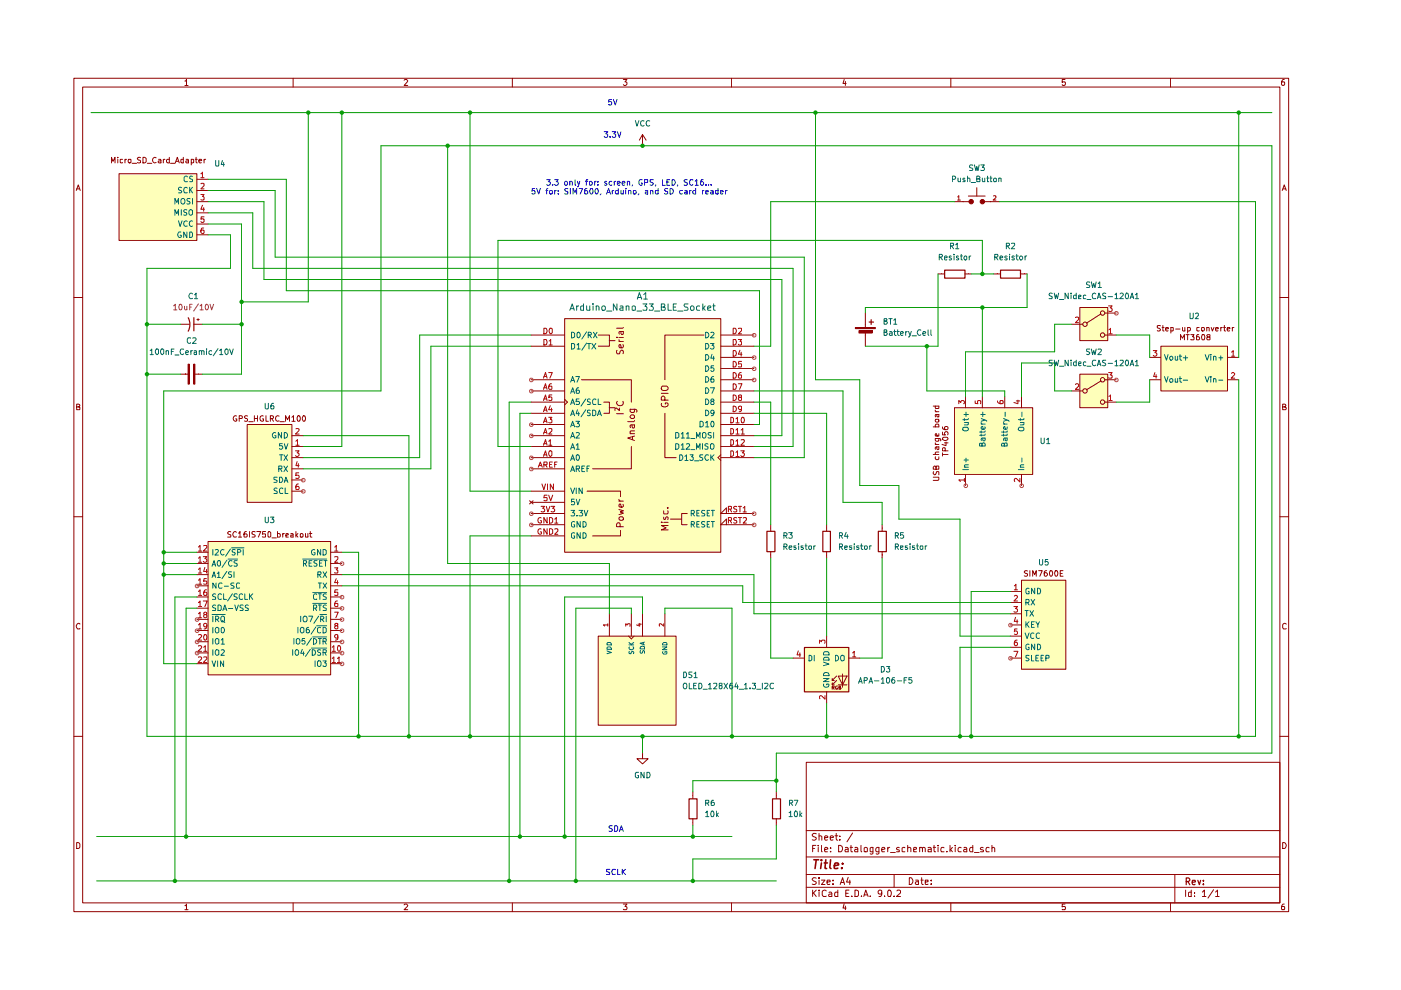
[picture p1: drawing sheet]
<svg xmlns="http://www.w3.org/2000/svg" width="297mm" height="210mm" viewBox="0 0 297 210" stroke-linecap="round" stroke-linejoin="round" font-family="sans-serif">
<g fill="none" stroke="#900000" stroke-width=".21">
<path d="M15.7 16.6h257.5v176.7h-257.5zM17.5 18.5h253.9v172.9h-253.9zM39.2 17.2h.2l.1-.4v1.3M39.2 18.1h.7M62.1 16.6v1.9M85.7 17l.2-.2h.3l.2 .3-.7 1h.7M108.6 16.6v1.9M132.2 16.8h.7l-.4 .6 .4 .1v.4l-.2 .2h-.4l-.1-.2M155.1 16.6v1.9M179 16.8l-.3 .9h.7M179.2 17.3v.8M201.6 16.6v1.9"/>
<path d="M225.8 16.8h-.6v.6h.6l.1 .1-.1 .5-.4 .1-.2-.2M248.2 16.6v1.9M272.3 16.8h-.3a.93 .93 0 0 0-.2 1.2h.5l.1-.5-.1-.1h-.5l-.1 .1M16.2 40.4l.4-1.2 .4 1.2M16.3 40h.5M271.9 40.4l.4-1.2 .4 1.2M272 40h.6M15.7 63.1h1.8M271.4 63.1h1.8M16.3 86.3h.4l.2-.3-.1-.2-.5-.1v1.2h.5l.1-.5-.2-.1M271.9 86.3l.6-.1v-.4l-.6-.1v1.2h.6l.2-.4-.3-.2M15.7 109.6h1.8"/>
<path d="M271.4 109.6h1.8M16.9 132.3l-.1-.1a.66 .66 0 0 0-.6 .4 .66 .66 0 0 0 .2 .7h.5M272.7 132.3l-.4-.1-.4 .3v.6l.2 .2h.6M15.7 156.1h1.8M271.4 156.1h1.8M16.3 178.6h.3l.3 .4v.6l-.3 .3h-.3zM170.9 161.6h100.5v29.8h-100.5zM170.9 176.1h100.5M172.3 179.9h.4M173 179.2h-.7v1.4M173.1 176.8l-.6-.1-.3 .3 .1 .3 .7 .2 .1 .2a.51 .51 0 0 1-.4 .4 .51 .51 0 0 1-.5 0M173.5 179.2v.1"/>
<path d="M173.5 179.7v.9M173.7 177.3l.3-.1 .2 .2v.7M173.7 176.7v1.4M174.2 179.2v1.2l.1 .2M174.8 177.6l.7-.1-.1-.2-.4-.1-.2 .2 .1 .7h.5M176 177.6l.7-.1-.1-.2-.4-.1-.2 .2 .1 .7h.5M176.1 179.7v.2M177 177.2h.6M177.3 176.7v1.2l.3 .2M177.8 179.2a.74 .74 0 0 1 .8 .5 .74 .74 0 0 1-.3 .9h-.5zM178.1 178v.1M178.1 177.3v.1"/>
<path d="M179.2 179.7h.4l.2 .2v.7h-.6v-.3l.1-.2 .5-.1M180.3 179.7h.5M180.4 179.2v1.2l.1 .2h.3M180.8 176.6l-1.2 1.9M181.3 179.7h.4l.2 .2v.7h-.6l-.1-.3 .7-.3M182.5 179.2v1.2l.2 .2M183.3 179.7h.3l.3 .1-.1 .8-.6-.1zM185.1 179.7v1.2l-.3 .2-.3-.1M185.1 179.7h-.4l-.2 .1v.7l.6 .1M186.4 179.7v1.2l-.3 .2-.3-.1M186.4 179.7h-.4l-.3 .3 .1 .6h.6M188.2 179.7v.9"/>
<path d="M188.6 179.7l-.4 .3M190.7 179.7a.35 .35 0 0 0-.4 0 .35 .35 0 0 0-.2 .3l.6 .3v.3h-.6M191.9 179.7h-.4l-.2 .1v.7l.6 .1M192.4 179.8l.1-.1a.36 .36 0 0 1 .6 .2v.7M192.4 179.2v1.4M195 179.8v-.1a.36 .36 0 0 1 .6 .2v.7M195 179.7v.9M195.6 179.9v-.2a.36 .36 0 0 1 .6 .2v.7M196.8 179.7h.4l.2 .2v.7h-.6v-.4l.6-.2M197.9 179.7h.5M198 179.2v1.2l.1 .2h.3M198.9 179.2v.1"/>
<path d="M198.9 179.7v.9M200.2 179.7h-.5l-.2 .3 .1 .6h.6M201.4 179.2v1.4M201.9 179.7l-.5 .6M202.5 179.2v.1M202.5 179.7v.9M203.8 179.7h-.4a.59 .59 0 0 0-.1 .9h.5M204.4 179.7h.4l.2 .2v.7h-.6l-.1-.3 .2-.2 .5-.1M206.2 179.2v1.4l-.5-.1a.6 .6 0 0 1 .1-.8h.4M208.4 179.7a.35 .35 0 0 0-.3 0 .35 .35 0 0 0-.2 .3l.6 .3-.1 .3h-.5M209.7 179.7h-.4l-.3 .3 .1 .6h.6M210.3 179.8l.2-.1h.3l.1 .9"/>
<path d="M210.3 179.2v1.4M271.9 178.6a.65 .65 0 0 1 .8 .7 .65 .65 0 0 1-.8 .6zM39.2 192h.2l.1-.3v1.2M39.2 192.9h.7M62.1 191.4v1.9M85.7 191.9l.2-.2h.3l.2 .2-.7 1h.7M108.6 191.4v1.9M132.2 191.7h.7l-.4 .5 .4 .2v.3l-.1 .2-.6-.1M155.1 191.4v1.9M170.9 188.1h100.5M170.9 185.4h100.5M170.9 181.7h100.5"/>
<path d="M172.3 188.7v1.4M172.5 189.3l.6 .8M173.1 186.2l-.6-.1-.3 .3 .3 .4 .6 .3a.51 .51 0 0 1-.4 .4 .51 .51 0 0 1-.5 0M173.1 188.7l-.8 .8M173.7 188.7v.2M173.7 186.1v.2M173.7 186.6v.9M173.7 189.1v1M174.2 186.6h.7l-.7 .9h.7M174.8 180.2l.7-.2-.1-.3h-.4l-.2 .2 .1 .7h.5M175.2 188.9l-.4-.2-.5 .4 .1 .8 .2 .2 .6-.1M175.3 187l.7-.1-.1-.3h-.5l-.1 .2 .1 .7h.5"/>
<path d="M175.8 189.2l.4-.1 .2 .3v.7h-.6l-.1-.4 .7-.2M176.1 180.5v.1M176.6 187.4v.1M176.6 186.6v.2M177.6 188.7v1.4h-.6v-.9h.6M178.1 187.5l.5-1.4 .5 1.4M178.3 187.1h.6M179 191.6l-.3 .9h.7M179.2 192.1v.8M179.3 189.4h.5M179.8 186l-.3 1h.8M180 188.7h-.7v1.4h.7"/>
<path d="M180.2 186.6v.9M180.6 190v.1M181.3 188.7h.3l.4 .4v.6l-.2 .4h-.5zM182.6 190v.1M183.1 190.1l.5-1.4 .5 1.4M183.2 189.7h.7M184.5 190v.1M186.9 189.3v.2l-.5 .1-.2-.3v-.3l.2-.3 .5 .2v.8l-.2 .4h-.3M186.9 180.2l.7-.2-.1-.3h-.5l-.1 .7 .1 .2h.5M187.5 190v.1M188.2 189l.3-.3a.78 .78 0 0 1 .6 .6 .78 .78 0 0 1-.3 .8l-.5-.1zM188.8 180.8h1"/>
<path d="M189.6 190v.1M189.6 185.4v2.7M190.2 188.9l.1-.2 .5 .1 .1 .5-.8 .8h.8M192.8 186.1a.72 .72 0 0 1 .8 .7 .72 .72 0 0 1-.8 .7zM193.7 180.2l.6-.2v-.3h-.6v.9h.6M194.1 186.6h.5l.1 .9M194.7 186.9h-.4l-.2 .3 .2 .3h.4M195.2 186.6h.5M195.4 186.1v1.2l.3 .2M196.2 187l.6-.1v-.3h-.6v.9h.6M197.4 187.4v.1M197.4 186.6v.2"/>
<path d="M200.7 180.5v.1M201.5 180.1l.4 .5M201.6 191.4v1.9M206.6 180.8h1M225.8 191.7h-.6v.6l.6-.1 .1 .2-.1 .5-.6-.1M248.2 191.4v1.9M249.1 185.4v6M251.4 188.7v1.4M252.6 188.7v1.4h-.5l-.1-.8 .2-.2 .4 .1M253.2 190v.1M253.2 189.2v.2M254.9 189.1l.5-.4v1.4"/>
<path d="M254.9 190.1h.8M257.3 188.6l-1.2 1.8M257.7 189.1l.4-.4v1.4M257.7 190.1h.8M272.3 191.7h-.3a.93 .93 0 0 0-.2 1.2h.5l.1-.5-.1-.2h-.5l-.1 .2"/>
</g>
<path d="M251.5 186.9h.5l.3-.3v-.2l-.3-.3h-.5v1.5M251.8 186.9l.5 .7M252.8 187.1l.6-.1v-.4h-.5l-.1 .2 .1 .7h.5M254 186.6l.3 1 .3-1M255.1 187.4v.2M255.1 186.6v.2" fill="none" stroke="#900000" stroke-width=".25"/>
<path d="M172.6 182.3h1M173.1 182.3l-.3 1.8M174.2 182.3v.2M174.2 183l-.2 1.1M174.8 183h.6M175.1 182.3l-.2 1.8h.4M176.1 182.3l-.2 1.6 .3 .2M176.9 183.6l.9-.2-.1-.4h-.7l-.1 .9 .1 .2h.6M178.5 184v.1M178.6 183v.2" fill="none" stroke="#900000" stroke-width=".34"/>
<g fill="#feffba">
<path d="M25.2 36.8h16.5v14.2h-16.5z"/>
<path d="M126.8 134.9h16.5v18.9h-16.5z"/>
<path d="M170.5 137.2h9.4v9.4h-9.4z"/>
<path d="M44.1 114.8h26v28.3h-26z"/>
<path d="M52.4 90h9.5v16.5h-9.5z"/>
<path d="M246.1 73.4h14.2v9.5h-14.2z"/>
<path d="M228.9 65.2h6v7h-6z"/>
<path d="M202.4 86.4h16.5v14.2h-16.5z"/>
<path d="M216.6 123h9.4v18.9h-9.4z"/>
<path d="M228.9 79.3h6v7.1h-6z"/>
<path d="M119.7 67.6h33.1v49.5h-33.1z"/>
</g>
<path d="M200.3 57.3h4.3v1.7h-4.3zM39.9 67.4a2.97 2.97 0 0 1 0 2.8M40 77.2v4.2M41.1 67.4v2.7M41.2 77.2v4.2M181.4 69.6h4.2" fill="none" stroke="#900000" stroke-width=".25"/>
<g fill="none" stroke="#900000" stroke-width=".21">
<path d="M23.6 34.5v-1.1l.4 .8 .4-.8v1.1M25 33.4h.1M25 33.8v.7M25.2 36.8h16.5v14.2h-16.5zM26 33.8l-.5 .1v.6h.5M26.5 33.8v.7M26.8 33.8h-.2l-.1 .2M27.3 33.8l.5 .1v.6h-.5zM28 34.6h1M29.8 33.4h-.4l-.3 .2 .3 .4 .4 .1v.4h-.7M30.3 33.4h.3l.4 .2v.7l-.4 .2h-.3zM31.2 34.6h1"/>
<path d="M33.1 33.4a.55 .55 0 0 0-.8 .6 .55 .55 0 0 0 .8 .5M33.6 33.8h.4l.1 .7M34.1 34l-.5 .1-.1 .2 .2 .2h.4M34.6 33.8v.7M35 33.8l-.4 .2M35.9 33.8h-.4l-.2 .2 .1 .5h.5M35.9 33.4v1.1M36.2 34.6h.9M37.2 34.5l.4-1.1 .4 1.1M37.3 34.2h.5M38.9 33.8l-.5 .1v.6h.5M38.9 33.4v1.1"/>
<path d="M39.5 33.8h.4l.1 .7M40 34l-.5 .1-.1 .2 .1 .2h.5M40.6 34.5h.5l-.1-.7h-.4v1.2M41.4 33.8h.4M41.6 33.4v1l.2 .1M41.7 38h2.4M42.2 34.1l.6-.1-.1-.2h-.5v.2v.4l.1 .1h.4M43.3 33.8v.7M43.6 33.8h-.3v.2M136.2 30.9h.1M136.2 28.5l-.6 1.2M136.2 28.5l.8 1.2"/>
<path d="M136.2 28.5v2.4M41.7 40.4h2.4M41.7 42.8h2.4M41.7 45.1h2.4M41.7 47.5h2.4M41.7 49.8h2.4M198.9 58.1h1.3M204.6 58.1h1.3M38.3 79.3h1.8M38.3 68.7h1.8M39.9 77.2h.2v4.2h-.2zM41.1 77.2h.2v4.2h-.2z"/>
<path d="M41.1 79.3h1.8M41.1 68.7h1.8M41.7 67.7h.5M42 67.6v.4M181.4 69.4h4.2v.3h-4.2z"/>
</g>
<path d="M42.6 36.8h.2l.1-.3v1.2M42.6 38.9h.7v.5l-.7 .6h.7M42.6 37.7h.7M42.6 41.2h.7l-.4 .5 .4 .1v.5h-.7M42.9 43.5l-.3 .9h.7M43.2 48.3l-.4 .1a.82 .82 0 0 0 0 1.1l.5-.1v-.5l-.5-.1-.2 .2M43.2 44v.8M43.3 46h-.6l-.1 .5h.7v.5l-.2 .2h-.3l-.2-.2M199.6 58h.1M205.3 58h.1M39.2 79.3h.1M42 79.3h.1" fill="none" stroke="#b90000" stroke-width=".21"/>
<g fill="none" stroke="#006665" stroke-width=".21">
<path d="M38.5 39.8l-.5-.1-.2 .2v.3l.7 .4-.1 .3h-.6M39.7 37.5l-.3-.2-.4 .4v.6l.2 .2 .5-.1M39.7 39.9l-.2-.2a.67 .67 0 0 0-.6 .5 .67 .67 0 0 0 .3 .7l.5-.1M40.2 39.7v1.2M40.8 37.4l-.4-.1-.2 .2v.3l.5 .2 .1 .4-.6 .1M40.8 39.7l-.6 .7M37.1 43.3v-1.2l.4 .8 .3-.8v1.2M37.1 45.6v-1.2l.4 .9 .3-.9v1.2M37.8 46.8l.4 1.2 .4-1.2M38.4 49.2h-.5a.67 .67 0 0 0-.2 .7 .67 .67 0 0 0 .5 .5l.2-.2v-.3h-.2M38.4 42.2l.3-.1a.6 .6 0 0 1 .5 .6 .6 .6 0 0 1-.5 .6l-.3-.5zM38.4 44.4v1.2"/>
<path d="M39.6 44.5l-.4-.1-.3 .3 .1 .3 .5 .1v.5h-.6M39.6 49.2v1.2l-.7-1.2v1.2M39.7 46.9l-.2-.1a.6 .6 0 0 0-.6 .6 .6 .6 0 0 0 .6 .6l.2-.1M40.1 44.6l.3-.2 .4 .2v.9l-.2 .1-.5-.1zM40.2 49.2h.4l.2 .2v.6l-.3 .4h-.3zM40.3 42.2l-.4-.1-.3 .2 .1 .3 .5 .2v.4h-.6M40.4 40.2l.4 .7M40.8 46.9a.53 .53 0 0 0-.7 .5 .53 .53 0 0 0 .7 .5M40.8 42.1v1.2"/>
</g>
<path d="M182.1 70.1h2.8v.5h-2.8z" fill="#900000"/>
<g fill="none" stroke="#900000" stroke-width=".21">
<path d="M204.1 42.8h1.4M205.3 41.6h3.6M182.1 70.1h2.8v.5h-2.8zM183.5 66.4v3M183.5 70.4v3M50.1 88.2a.54 .54 0 0 0-.7 .6 .54 .54 0 0 0 .8 .4v-.4h-.2M50.7 88.7h.6v-.5l-.6-.1v1.2M52.4 90h9.5v16.5h-9.5zM52.5 88.2l-.4-.1-.3 .3 .3 .3 .4 .2v.3h-.7M52.7 89.4h1M53.9 88.1v1.2M53.9 88.7h.7"/>
<path d="M54.6 88.1v1.2M55.8 88.2l-.3-.1a.61 .61 0 0 0-.4 .7 .61 .61 0 0 0 .5 .5l.3-.1v-.4h-.3M56.4 88.1v1.2h.5M57.3 88.7h.5l.2-.1-.1-.4-.6-.1v1.2M57.6 88.7l.4 .6M59.2 88.2l-.3-.1a.6 .6 0 0 0-.5 .6 .6 .6 0 0 0 .5 .6l.3-.1M59.4 89.4h.9M60.5 89.3v-1.2l.5 .9 .4-.9v1.2M61.9 88.5l.3-.4v1.2M61.9 89.3h.7M61.9 92.4h2.4M61.9 94.7h2.4"/>
<path d="M61.9 97h2.4M61.9 99.4h2.4M63.1 88.2l.3-.1a.78 .78 0 0 1 0 1.2l-.3-.1zM64.3 88.1h.2a.78 .78 0 0 1 0 1.2h-.2a.78 .78 0 0 1 0-1.2zM41.7 117.1h2.4M41.7 119.5h2.4M44.1 114.8h26v28.3h-26zM48.9 112.8l-.4-.1-.2 .2v.3l.6 .3v.3l-.6 .1M50.1 112.9l-.2-.2a.67 .67 0 0 0-.5 .5 .67 .67 0 0 0 .2 .7l.5-.1M50.5 113h.2l.2-.3v1.2M50.5 113.9h.7M52.2 112.7l-.3 .1-.2 .2v.8l.5 .1 .2-.2v-.3l-.2-.2h-.4l-.1 .2"/>
<path d="M52.9 112.7v1.2M54.1 112.8l-.5-.1-.2 .2v.3l.7 .3-.2 .4h-.5M54.4 112.7h.9l-.5 1.2M56.3 112.7h-.6l-.1 .6 .6-.1 .1 .6h-.7M56.9 112.8l.2-.1 .3 .2v.8l-.2 .2h-.3l-.1-.2zM57.7 114h.9M58.8 112.7v1.2h.5l.1-.2v-.5h-.6M59.9 113.1v.8M60.3 113.1l-.4 .1v.2M60.6 113.5l.5-.1v-.2h-.5v.7h.5M61.6 113.2h.5v.7h-.5v-.4l.5-.1M61.9 101.8h2.4"/>
<path d="M61.9 104.1h2.4M62.7 112.7v1.2M62.8 113.5l.4 .4M63.2 113.1l-.5 .4M63.7 113.2h.5v.7l-.5-.1zM64.8 113.1v.8l.5-.1M65.3 113.1v.8M65.6 113.1h.5M65.8 112.7v1l.1 .2h.2M70.1 117.1h2.4M70.1 119.5h2.4M163.4 111.3v1.3"/>
<path d="M163.4 116.9v1.4M175.3 111.3v1.3M175.3 116.9v1.4M187 111.3v1.3M187 116.9v1.4M41.7 121.8h2.4M41.7 124.2h2.4M41.7 126.6h2.4M41.7 128.9h2.4M41.7 131.3h2.4M41.7 133.7h2.4M41.7 136.1h2.4"/>
<path d="M41.7 138.4h2.4M70.1 121.8h2.4M70.1 124.2h2.4M70.1 126.6h2.4M70.1 128.9h2.4M70.1 131.3h2.4M70.1 133.7h2.4M70.1 136.1h2.4M70.1 138.4h2.4M126.8 134.9h16.5v18.9h-16.5zM129.2 130.1v4.8M133.3 134.9l.6 .6 .6-.6"/>
<path d="M133.9 130.1v4.8M136.2 130.1v4.8M141 130.1v4.8M168.1 139.5h2.4M175.3 134.9v2.3M179.9 139.5h2.4M41.7 140.7h2.4M70.1 140.7h2.4M175.3 146.6v2.4M176.4 145.8h.4l.1-.3h-.5v.6M176.4 144.3h.5M176.4 145.2h.5"/>
<path d="M176.6 145.8l.3 .3M177.4 143.3l-1 1v-.5M177.4 144.3l-1 .9v-.4M177.5 145.5h-.2l-.2 .2 .2 .4h.2v-.2M177.7 143.3h1.9l-1 1.9zM177.7 145.2h1.9M177.9 145.8l.3-.1-.1-.2h-.2v.6h.3l.1-.2-.2-.1M178.6 142.9v2.8"/>
</g>
<path d="M184.3 68.3h.9M184.7 67.8v1M162.6 112.6h1.7v4.4h-1.7zM174.5 112.6h1.6v4.4h-1.6zM186.2 112.6h1.7v4.4h-1.7zM170.6 137.3h9.4v9.4h-9.4z" fill="none" stroke="#900000" stroke-width=".25"/>
<g fill="none" stroke="#b90000" stroke-width=".21">
<path d="M62.7 95.6h.7l-.4 .4 .3 .1 .1 .4-.2 .3h-.4l-.1-.2M62.7 90.9l.5-.1 .2 .4-.7 .8h.7M62.7 93.6l.4-.4v1.2M62.7 94.4h.7M63 97.9l-.3 .8h.7M63.2 98.3v.8M42.1 116l.3-.3v1.1M42.1 118.4l.3-.4v1.2M42.1 116.8h.7M42.1 119.2h.7M43.1 118h.8l-.5 .4 .4 .1v.6l-.5 .1-.2-.2M43.2 115.7h.6l.1 .3-.8 .8h.8"/>
<path d="M63.2 102.6l-.3 .1-.2 .3v.7l.5 .1 .2-.2v-.3l-.2-.2h-.4l-.1 .2M63.3 100.2h-.6v.6h.5l.2 .1v.4l-.2 .1-.5-.1M71 116l.3-.3v1.1M71 118.1h.6v.4l-.6 .7h.6M71 116.8h.6M163.4 117.6h.1M163.4 112h.1M175.2 117.6h.1M175.2 112h.1M187 117.6h.1M187 112h.1M42.1 120.7l.3-.3v1.1"/>
<path d="M42.1 123l.3-.3v1.2M42.1 125.4l.3-.3v1.1M42.1 127.8l.3-.4v1.2M42.1 130.1l.3-.3v1.2M42.1 132.5l.3-.3v1.1M42.1 134.6l.4-.1 .3 .4-.8 .8h.8M42.1 137l.5-.1 .2 .3-.8 .9h.8M42.1 139.4l.5-.1 .2 .3-.8 .9h.8M42.1 121.5h.7M42.1 123.9h.7M42.1 126.2h.7M42.1 128.6h.7"/>
<path d="M42.1 131h.7M42.1 133.3h.7M43.1 127.4h.8l-.5 1.2M43.2 137.2l.3-.3v1.2M43.2 139.4l.6-.1 .1 .3-.8 .9h.8M43.2 138.1h.7M43.3 134.6l.3-.1a.78 .78 0 0 1 0 1.2l-.3-.1zM43.4 120.3l-.2 .9h.7M43.4 130.3l-.2-.3a.35 .35 0 0 1 .3-.2 .35 .35 0 0 1 .4 .2l-.3 .3a.36 .36 0 0 0-.4 .4 .36 .36 0 0 0 .5 .3 .36 .36 0 0 0 .1-.6l-.2-.1M43.8 122.7h-.5l-.1 .6 .6-.1v.7l-.6-.1M43.8 125.1h-.3a.93 .93 0 0 0-.2 1.1h.5l.1-.5-.1-.1h-.5l-.1 .1M43.8 120.7v.8"/>
<path d="M43.9 132.7l-.5 .2-.2-.2v-.3a.35 .35 0 0 1 .3-.2 .35 .35 0 0 1 .4 .2l-.2 .9h-.4M70.4 137.2l.4-.3v1.2M70.4 139.6l.4-.3v1.2M70.4 138.1h.7M71 120.4h.6l-.3 .4 .3 .1v.5h-.6M71 129.8h.7l-.5 1.2M71.2 132.7l-.2-.3 .2-.2h.4v.4a.51 .51 0 0 0-.6 .7h.6v-.5l-.1-.1M71.3 122.7l-.3 .8h.7M71.5 127.4l-.4 .2-.1 .8 .1 .2 .5-.1-.1-.6h-.4l-.1 .2M71.5 139.6l.4-.3v1.2M71.5 123.1v.8M71.6 125.1h-.6v.5h.5l.1 .6h-.6"/>
<path d="M71.6 135l-.1 .3h-.3l-.2-.3v-.4h.6v.9l-.5 .2M71.7 136.9a.6 .6 0 0 1 .6 .4 .6 .6 0 0 1-.2 .7l-.1 .1a.75 .75 0 0 1-.3-1.2zM128.9 132.5h-1l.3 .3M128.9 132.2v.6M132.7 132.8v-.6l.3 .3 .1-.3h.4v.6M135.3 132.3h.7M135.6 132.2v.6l-.6-.3M140.7 132.2v.6l-.6-.6-.3 .1 .1 .5M169.2 138l-.2 .9h.8M169.6 138.4v.9M173.7 136.4v-.7l.5 .4 .1-.4h.5v.7M180.8 138.4l.3-.3v1.2"/>
<path d="M180.8 139.3h.6M70.4 140.5h.7M71.5 140.5h.7M174.9 147.5v.8l-.8-.8-.4 .2 .1 .5"/>
</g>
<g fill="none" stroke="#006665" stroke-width=".21">
<path d="M58.4 91.8a.54 .54 0 0 0-.7 .5 .54 .54 0 0 0 .8 .5v-.4h-.2M59.1 99.4l.7-.1v-.4l-.7-.1v1.2M59.3 96.4h.6M59.4 99.4l.4 .6M59.6 96.4v1.2M59.7 91.7v1.2l-.7-1.2v1.2M59.9 94.1h-.6v.5h.6v.4l-.2 .2-.4-.1M60.2 96.4l.8 1.2M60.2 98.8l.8 1.2M60.3 91.7a.6 .6 0 0 1 .7 .6 .6 .6 0 0 1-.7 .6zM60.3 94.1l.3 1.1 .4-1.1M61 96.4l-.8 1.2"/>
<path d="M61 98.8l-.8 1.2M45 119.7h.6M45.1 116.5v1.2M45.6 116.6l.5-.1 .2 .3-.7 .9h.7M46.2 118.9h.4l.1 .1v.8l-.2 .3a.71 .71 0 0 1-.3-1.2zM47.5 116.6h-.5l-.3 .4 .3 .6 .2 .1 .3-.2M48.1 118.8l-1 1.5M48.3 118.5h2.1M48.9 116.4l-1.1 1.5M49.1 116.2h2.6M49.2 119l-.5-.1a.67 .67 0 0 0-.3 .6 .67 .67 0 0 0 .5 .6l.3-.2M49.9 116.6l-.5-.1-.2 .3 .1 .2 .5 .2v.4h-.6"/>
<path d="M50.3 118.9h-.5l-.2 .1 .2 .4 .5 .1v.4l-.2 .2-.5-.1M50.4 117.1h.5l.2-.2-.1-.3-.6-.1v1.2M51.6 116.5v1.2M58.8 101.2l-.7 .1v.3l.7 .3-.2 .4h-.5M58.8 103.5h-.5l-.2 .2 .1 .3 .6 .2v.4h-.7M59.3 101.2h.4l.2 .2v.5l-.2 .4h-.4zM59.9 103.6l-.3-.1-.3 .3v.6l.1 .2h.5M60.3 102.3l.3-1.1 .4 1.1M60.4 101.9h.6M60.5 103.5v1.1h.5M64.2 118.5h5.1M64.3 119.5l.6-.1v-.5h-.6v1.2"/>
<path d="M64.6 119.5l.4 .6M65.5 119.4h.5M66.1 118.9h-.6v1.2h.6M66.7 116.6l-.2-.1a.61 .61 0 0 0-.5 .6 .61 .61 0 0 0 .5 .6l.3-.2v-.3h-.3M67.2 118.9h-.6l-.1 .1 .1 .4 .5 .1v.5h-.6M67.7 119.4h.5M68 116.5v1.2l-.7-1.2v1.2M68.3 118.9h-.6v1.2h.6M68.5 116.5h.3l.4 .3v.5l-.4 .4h-.3zM68.7 118.9h.6M69 118.9v1.2M45 120.1l.4-1.2 .3 1.2"/>
<path d="M45 122.4l.4-1.2 .3 1.2M45 130.3h2.8M45 122.1h.6M45.1 130.6v1.2M45.1 133v1.2M45.1 135.4v1.2M45.1 137.8v1.1M45.7 126l-.4-.1-.3 .3 .1 .2 .6 .3v.3l-.7 .1M45.7 128.4l-.4-.1-.3 .2 .1 .3 .6 .2v.4l-.7 .1M45.7 131.3h.4l.3-.2-.3-.5h-.4v1.2M45.7 133.2l.2-.2 .5 .2v.8l-.5 .2a.82 .82 0 0 1-.2-1zM45.8 123.6v1.1l-.7-1.1v1.1"/>
<path d="M45.9 135.4l.5 .2v.8l-.5 .2a.78 .78 0 0 1 0-1.2zM45.9 137.8l.5 .1v.9l-.5 .1a.78 .78 0 0 1 0-1.1zM46 131.3l.4 .5M46.1 121.6l.3-.4v1.2M46.1 122.4h.6M46.2 128.3l.5 .1 .2 .2v.6l-.2 .3h-.5zM46.9 126.1l-.3-.2-.4 .3v.6l.2 .3 .5-.1M46.9 135.7l.3-.3v1.2M46.9 137.8h.4l.3 .3-.8 .8h.8M46.9 136.6h.7M47 133.1l.2-.1a.64 .64 0 0 1 .4 .6 .64 .64 0 0 1-.4 .6l-.3-.3zM47.1 123.7l-.5-.1-.3 .5 .1 .5h.7"/>
<path d="M47.1 131.6l.6 .4M47.1 130.6l.5 .2v.9l-.2 .1h-.3a.74 .74 0 0 1 0-1.2zM47.2 129.5l.5-1.2 .4 1.2M47.4 125.9v1.2h.6M47.4 129.1h.5M47.6 124.3h.8M48.1 121.2l-1 1.5M48.4 129h1M49.1 121.2h-.5l-.2 .2 .2 .4 .5 .1v.4l-.2 .1-.5-.1M49.3 125.9l-1 1.5M49.6 123.6h-.5l-.2 .2 .2 .3 .5 .2v.3l-.7 .1M49.6 121.2v1.2"/>
<path d="M49.8 128.3l.3 1.2 .4-1.2M50.3 126l-.5-.1-.2 .2v.3l.7 .3-.2 .4h-.5M50.8 123.7l-.5-.1-.2 .3 .1 .7h.6M51.4 126.1l-.3-.2-.4 .3v.6l.2 .3 .5-.1M51.6 128.4l-.5-.1-.2 .1v.4l.7 .3-.2 .4h-.5M51.9 125.9v1.2h.6M52.7 128.4h-.6v.4l.5 .1 .1 .4-.1 .2h-.6M52.9 125.9v1.2M53.1 126.4l.5 .7M53.6 125.9l-.7 .7M62.1 137.8v1.1M62.3 135.4v1.2"/>
<path d="M62.8 135.6l.3-.2a.6 .6 0 0 1 .5 .6 .6 .6 0 0 1-.5 .6l-.3-.2zM62.8 137.8h.3a.65 .65 0 0 1 .3 .6 .65 .65 0 0 1-.6 .5 .78 .78 0 0 1 0-1.1zM63.2 133v1.2M63.8 133.2l.1-.2 .5 .2v.8l-.5 .2a.82 .82 0 0 1-.1-1zM63.8 130.6v1.2M64.1 137.7l-.3 .8h.7M64.3 130.8l.3-.2 .3 .1a.87 .87 0 0 1 0 1.1h-.5l-.1-.3zM64.3 138.2v.7M64.6 135.4h-.5l-.1 .6 .2-.2 .4 .1v.6h-.6M65.4 130.6h.9l-.5 1.2M65.4 133l-.5 .3v.8h.6l.1-.4-.2-.3h-.3l-.2 .3M65.8 137.7l-1 1.5"/>
<path d="M66 135.3l-1 1.5M66 137.4h3.3M66.2 137.8l.6 .1 .1 .4-.1 .5-.3 .1h-.3zM66.3 125.6h3M66.3 127.9h3M66.3 135h3M66.5 128.9h.5l.1-.1v-.4l-.1-.1h-.5v1.2M66.5 135.4a.6 .6 0 0 1 .6 .6 .6 .6 0 0 1-.6 .6zM66.8 128.9l.3 .6M67 132.9l-1 1.6M67.1 126.1l-.3-.2-.3 .3v.6l.1 .3 .5-.1M67.1 132.7h2.2"/>
<path d="M67.4 121.8h.6v-.6h-.6v1.2M67.5 123.6h.7M67.5 125.9h.7M67.5 128.3h.7M67.5 135.4h.7M67.6 130.6l-1.1 1.6M67.6 121.8l.5 .6M67.8 130.3h1.5M67.8 123.6v1.1M67.8 125.9v1.2M67.8 128.3v1.2M67.8 135.4v1.2"/>
<path d="M68 131.3h.4l.3-.2-.3-.5h-.4v1.2M68 133.1a.45 .45 0 0 0-.7 .2v.6a.45 .45 0 0 0 .7 .2M68 137.8h-.4l-.3 .2 .3 .3 .4 .2v.4h-.7M68.2 131.3l.5 .5M68.5 133h.3l.4 .3v.6l-.4 .3h-.3zM68.5 136h.6l.1-.5-.7-.1v1.2M68.5 138.3h.6l.1-.5h-.7v1.1M68.5 121.2l.8 1.2M68.5 123.6l.8 1.1M68.8 136l.4 .6M68.8 138.3l.4 .6M69.2 126l-.5-.1-.2 .3 .1 .2 .6 .3v.3l-.7 .1"/>
<path d="M69.2 128.4l-.5-.1-.2 .2 .1 .3 .6 .2v.4l-.7 .1M69.2 130.6v1.2M69.3 121.2l-.8 1.2M69.3 123.6l-.8 1.1M128.7 138l.9 .3-.9 .3M128.7 137.3l.2-.1h.5l.2 .5h-.9zM128.7 136.4l.2-.2h.5l.2 .3v.2h-.9zM133.3 136.7h1.1M133.3 136.2l.6 .5M133.4 138.1v.5h.4l.2-.5 .4 .2-.1 .3M133.4 137.2a.45 .45 0 0 0 .5 .6 .45 .45 0 0 0 .4-.6h-.1M134.4 136.2l-.6 .5"/>
<path d="M135.8 137.9l-.1 .4 .2 .2 .3-.2 .2-.4 .3 .2v.4M135.8 137.2l.3-.2 .5 .1 .1 .5h-1zM136.4 136.2v.5M136.7 136.1l-1 .3 1 .3M140.5 137.2h.9l-.9 .6h.9M140.5 136.5l.2-.3h.5l.2 .2v.3h-.9zM140.5 138.2v.2l.2 .3h.5l.2-.2v-.3h-.4v.1M171.5 138.9l.6 .3v.7l-.3 .2h-.3zM172.6 138.9v1.2M174.7 139.5l.1-.1h.7l.3 .6h-1.2zM174.7 138.3l.1-.1h.7l.3 .3v.4h-1.2zM177.1 138.9a.6 .6 0 0 1 .7 .6 .6 .6 0 0 1-.7 .6z"/>
<path d="M178.5 138.9l.5 .2v.9l-.5 .1a.78 .78 0 0 1 0-1.2zM45 140.1l.4 1.2 .3-1.2M46.1 140.1v1.2M47.4 140.1v1.2l-.7-1.2v1.2M66.8 140.1v1.2M67.5 140.1h.4a.86 .86 0 0 1-.1 1.2l-.5-.2v-.8zM68.5 140.1h.7l-.4 .4 .4 .1v.5l-.2 .2h-.3l-.2-.2M174.6 140.4l1.2 .4-1.2 .3M174.6 143.8h1.2l-1.2 .7h1.2M174.7 145l-.1 .3a.61 .61 0 0 0 .6 .4 .61 .61 0 0 0 .6-.5l-.1-.2h-.4v.2M174.8 142.7h.8l.2 .6h-1.2z"/>
</g>
<circle cx="205.9" cy="42.8" r=".47" fill="#900000"/>
<g fill="none" stroke="#900000" stroke-width=".21">
<path d="M207.1 39.8v1.8"/>
<circle cx="205.9" cy="42.8" r=".47"/>
</g>
<circle cx="208.3" cy="42.8" r=".47" fill="#900000"/>
<g fill="none" stroke="#900000" stroke-width=".21">
<path d="M202.4 42.8h1.8M208.8 42.8h3M210.7 58.1h1.4M216.3 58.1h1.5M112.6 71h7.1M112.6 73.4h7.1M119.7 67.6h33.1v49.5h-33.1zM126.8 71h2.4v2.4h-2.4M129.2 72.2h1.2M130.7 71.5h.2M130.8 74.3l-.1 .5 .2 .2h.4l.4-.7 .5 .2-.1 .5M131.2 72.1l.3 .3"/>
<path d="M131.2 72.4h1M131.2 71.5h1M131.6 70.3l.2 .7 .4-.3-.1-.4M132.1 73.1l.1 .4-.2 .2h-.7v-.6h.3l.1 .6M132.2 70.3h-.8l-.2 .1 .1 .5M132.2 69.4l-.2 .2h-1.3M149.3 71h-8.3v9.5M152.8 75.8h7.1M152.8 71h7.1M152.8 73.4h7.1M152.8 78.1h7.1M227.2 68.7h2.3"/>
<path d="M228.9 65.2h6v7h-6zM228.9 79.3h6v7.1h-6zM233.4 66.5l-3 2M234.3 66.4h2.3M234.3 71h2.3M243.8 75.8h2.3M246 69.1h-.6v.3l.6 .4-.2 .4-.4-.1M246.1 73.4h14.2v9.5h-14.2zM246.4 69.4h.4M246.5 69v1.1l.3 .1M247.1 69.8l.6-.1-.1-.3h-.4l-.1 .2v.4l.2 .2 .3-.1M248.2 70.1h.6l-.1-.7h-.5v1.2"/>
<path d="M249.3 69.8h.9M250.3 72.1v-1.1l.4 .7 .4-.7v1.1M250.7 69.4v.6l.2 .2 .3-.1M251.2 69.4v.8M251.5 71h.6M251.8 70.1h.5l.1-.5-.2-.2h-.4v1.2M251.8 71v1.1M252.5 71h.7l-.4 .4 .4 .1v.5h-.7M254.2 71h-.4l-.1 .2v.8l.5 .1 .1-.2v-.3l-.2-.2-.4 .1v.1M254.3 69.4l-.6 .1v.6h.6M254.8 69.5l.5-.1v.7h-.5zM254.8 71h.1a.6 .6 0 0 1 .6 .4 .6 .6 0 0 1-.2 .7l-.5-.1z"/>
<path d="M255.9 69.5l.4-.1 .1 .8M255.9 69.4v.8M256.1 71.5l-.2-.4 .1-.1h.5v.3l-.6 .3 .1 .5 .5-.1v-.5h-.1M256.8 69.4l.2 .8 .4-.8M257.7 69.8l.6-.1-.1-.3h-.4l-.1 .2v.4l.2 .2 .3-.1M258.8 69.4v.8M259.2 69.4h-.3l-.1 .2M259.4 69.4h.4M259.6 69v1.1l.2 .1M260.2 69.8l.6-.1-.1-.3h-.4l-.1 .2v.4l.1 .2 .4-.1M260.3 75.8h2.3M261.3 69.4v.8"/>
<path d="M261.6 69.4h-.2l-.1 .2M112.6 80.5h7.1M112.6 82.9h7.1M112.6 85.3h7.1M112.6 87.6h7.1M112.6 90h7.1M112.6 92.4h7.1M112.6 94.7h7.1M112.6 97h7.1M112.6 99.4h7.1M119.7 84.7l.6 .6-.6 .6M123.3 80.5h10.6v4.8"/>
<path d="M128 85.3h1.2v2.3h-1.2M129.2 86.4h1.2M130.7 87.7h1.5M130.9 85.1l-.1 .1a.67 .67 0 0 0 .7 .8 .67 .67 0 0 0 .6-.9M131.3 86.5v.5l-.6-.5-.3 .1v.4M133.6 88.2l.3-.2h.4l.2 .1v.4l-.2 .2h-.4l-.3-.2zM133.6 86.8l1.4 .1v.5M133.6 91.9h.9M133.7 86.8l-.1 .4 .3 .3 .6-.1v-.6M133.9 94.7v4.7h-8.3M133.9 90.1l.3 .7 .3-.3v-.4M134.1 92.5v.7"/>
<path d="M134.5 92.5l-1.4 .4 1.4 .5M134.5 91.4h-.7l-.2 .1 .2 .4M134.5 90.1h-.7l-.2 .2 .1 .4M134.5 89.2l-.1 .2h-1.3M140.2 83.4h1.4M140.3 85.5l-.1 .4a.7 .7 0 0 0 .8 .4 .7 .7 0 0 0 .6-.8l-.5-.1v.3M140.4 81.9h1l.2 .3a.73 .73 0 0 1-.7 .6 .73 .73 0 0 1-.7-.6zM141 87.6v9.4h2.3M141 84.8v-.6l-.3-.2h-.2l-.3 .2v.6h1.4M152.8 80.5h7.1M152.8 82.9h7.1M152.8 85.3h7.1"/>
<path d="M152.8 87.6h7.1M152.8 90h7.1M152.8 92.4h7.1M152.8 94.7h7.1M152.8 97h7.1M152.8 96.4l-.6 .6 .6 .6M197.9 90.5h1.2v-.4l-.2-.2-.5 .1v.5M197.9 86.1h1.2v.4l-.7 .1v-.5M197.9 96.4h1.2M198 100l-.1 .4 .2 .3 .3-.1 .2-.6h.4l.1 .7M198.3 93.9l.2 .3M198.3 93h.9l.3 .2-.1 .3"/>
<path d="M198.3 87l.2 .3M198.3 94.2h.8M198.3 87.3h.8M198.4 96.9l-.1 .3 .2 .3h.4l.2-.2v-.4M198.4 93a.36 .36 0 0 0 .1 .6l.6-.1v-.5M198.4 88.9h.6l.1 .5h-.7zM198.5 99.1v-.3l.6 .1v.6h-1.2v-.4l.2-.3 .3 .1 .1 .6M198.5 94.7l.3 .6 .3-.1v-.5h-.6l-.2 .2 .1 .3M198.5 87.9l.2 .5h.4v-.5h-.7v.5M199.1 95.8h-.6l-.2 .2 .1 .4M199.1 91.9v.6h-.7v-.6h.1l.2 .6M199.8 91.6v.6h.6l-.2-.4 .3-.3 .4 .1v.6"/>
<path d="M199.8 90.5l.1 .4 .8 .2a.35 .35 0 0 0 .3-.3 .35 .35 0 0 0-.3-.4l-.4 .1-.1 .2 .3 .4M199.8 96.4h1.2M199.8 96v.7M199.9 92.8l.8-.1 .3 .3a.64 .64 0 0 1-.6 .4 .64 .64 0 0 1-.6-.4zM200.2 93.9h.8M200.4 95.6v-.6h-.5l-.1 .6h1.2M200.6 93.7v.8l-.9-.3M202.4 86.4h16.5v14.2h-16.5zM204.7 84.1v2.3M208.3 84.1v2.3M213 84.1v2.3M216.6 84.1v2.3"/>
<path d="M227.2 82.9h2.3M233.4 80.8l-3 1.8M234.3 80.5h2.3M234.3 85.3h2.3M243.8 80.5h2.3M260.3 80.5h2.3M112.3 106.2l.7 .6M112.6 104.1h7.1M112.6 106.5h7.1M112.6 108.9h7.1M112.6 111.3h7.1M112.6 113.6h7.1"/>
<path d="M113 106.2l-.7 .6M124.5 104.1h7.1v1.2M131.2 108l1 .3-.7 .2 .7 .3-1 .3M131.2 105.8l.3 .5M131.2 106.3h1M131.5 111.7l-.1-.8h-.5l-.2 .3v.5h1.5M131.5 109.6h.6v.6l-.6 .1-.3-.2v-.3zM131.6 112.4v1.2h-6M132.1 106.9l.1 .5-.2 .1h-.6l-.2-.1 .1-.5 .3-.1 .1 .7M140.2 110.7h.2M140.7 109.6v.5l.2 .1 .2-.2 .1-.4h.4v.6M140.7 108.3l.1 .7h.7l.1-.3v-.4"/>
<path d="M140.7 110.7h.9M141.5 107.7h.1M141.6 111.4h-1.4l1 .5-1 .5h1.4M142.2 110.1h2.3M145.7 108.9h-1.2v2.4h1.2M154 108.9v-1.2l-1.2 1.2h7.1M154 111.3v-1.2l-1.2 1.2h7.1M197.9 101.2l1.2 .1v.4l-.2 .2h-1M204.7 100.6v2.4M216.6 100.6v2.4M214.2 125.4h2.4M214.2 127.8h2.4"/>
<path d="M214.2 130.1h2.4M214.2 132.5h2.4M214.2 134.9h2.4M214.2 137.2h2.4M214.2 139.5h2.4M216.6 123h9.4v18.9h-9.4zM217.8 121.1l-.4-.1-.2 .2 .2 .4 .4 .1v.3l-.1 .2-.5-.1M218.4 121v1.2M218.9 122.2v-1.2l.5 .8 .3-.8v1.2M220.2 121h.8l-.5 1.2M221.9 121l-.5 .2v.8l.4 .2 .3-.3v-.2l-.3-.3h-.2l-.2 .3M222.6 121.1l.3-.1a.69 .69 0 0 1-.1 1.2l-.3-.5z"/>
<path d="M223.7 121.1l.3-.1a.69 .69 0 0 1-.1 1.2l-.3-.5zM224.8 121.6h.4M225.4 121h-.6v1.2h.6M136.2 159.7v1.2h1.2l-1.2 1.1-1.2-1.1h1.2M136.2 159.7h.1M146.9 167.9v1.4M146.9 173.6v1.4M164.6 167.9v1.4M164.6 173.6v1.4"/>
<circle cx="208.3" cy="42.8" r=".47"/>
<circle cx="230" cy="68.7" r=".47"/>
<circle cx="233.8" cy="66.4" r=".47"/>
<circle cx="233.8" cy="71" r=".47"/>
<circle cx="230" cy="82.9" r=".47"/>
<circle cx="233.8" cy="85.3" r=".47"/>
<circle cx="233.8" cy="80.5" r=".47"/>
</g>
<g fill="none" stroke="#b90000" stroke-width=".21">
<path d="M203 41.7l.3-.2v.9M203 42.4h.6M210.7 41.6h.5v.3l-.6 .5h.6M211.4 58h.1M217.1 58h.1M115.3 69.6h.4a.66 .66 0 0 1 .3 .7 .66 .66 0 0 1-.7 .5zM115.3 72h.4a.66 .66 0 0 1 .3 .7 .66 .66 0 0 1-.7 .5zM115.3 79.8h.6M116.3 79h.8l-.5 1.2M116.4 72.3l.4-.3v1.2M116.4 73.2h.7M116.6 69.6h.3l.2 .2v.7l-.3 .3a.71 .71 0 0 1-.2-1.2z"/>
<path d="M155.4 69.6h.5a.66 .66 0 0 1 .2 .7 .66 .66 0 0 1-.7 .5zM155.4 72h.5a.66 .66 0 0 1 .2 .7 .66 .66 0 0 1-.7 .5zM155.4 74.3h.5a.66 .66 0 0 1 .2 .8 .66 .66 0 0 1-.7 .4zM155.4 76.6a.66 .66 0 0 1 .7 .5 .66 .66 0 0 1-.2 .7h-.5zM155.4 79a.66 .66 0 0 1 .7 .4 .66 .66 0 0 1-.2 .8h-.5zM156.5 69.7h.7v.4l-.7 .7h.7M156.5 72h.7l-.3 .4 .3 .1v.5l-.1 .2h-.4l-.2-.2M156.9 74.3l-.4 .8h.8M157.1 79l-.4 .2-.2 .8 .2 .2 .5-.1-.1-.6h-.4l-.2 .2M157.1 74.7v.8M157.2 76.6h-.6l-.1 .6 .6-.1 .1 .6h-.7M228 67.3h.7v.4l-.7 .7h.7"/>
<path d="M235 64.9h.8l-.4 .4 .4 .2-.1 .5h-.7M235 79h.8l-.4 .5h.3l.1 .2-.1 .5-.7-.1M235.1 69.9l.4-.3v1.2M235.1 70.8h.7M244.5 74.3h.8l-.4 .5h.3l.1 .5-.3 .2h-.3l-.2-.1M244.9 79l-.3 .8h.7M245.1 79.4v.8M261.1 74.7l.4-.4v1.2M261.1 79.2l.4-.2 .3 .3-.8 .9h.8M261.1 75.5h.7M114.1 99.1l.5-1.1 .4 1.1M114.3 98.7h.5"/>
<path d="M115.2 80.2l.5-1.2 .3 1.2M115.2 82.5l.5-1.1 .3 1.1M115.2 84.9l.5-1.2 .3 1.2M115.2 87.3l.5-1.2 .3 1.2M115.2 89.7l.5-1.2 .3 1.2M115.2 92l.5-1.2 .3 1.2M115.2 94.4l.5-1.2 .3 1.2M115.2 96.8l.5-1.2 .3 1.2M115.3 98.6l.7-.1v-.5h-.7v1.1M115.3 82.2h.6M115.3 84.6h.6M115.3 87h.6"/>
<path d="M115.3 89.3h.6M115.3 91.7h.6M115.3 94.1h.6M115.3 96.4h.6M115.7 98.6l.3 .5M116.3 88.5h.7l-.3 .4 .3 .2v.5h-.7M116.3 90.9h.7v.5l-.7 .6h.7M116.3 93.6l.4-.4v1.2M116.3 94.4h.7M116.5 95.6h.3l.2 .2v.7l-.2 .3a.71 .71 0 0 1-.3-1.2zM116.5 98.5h.4M116.7 86l-.4 .9h.8"/>
<path d="M116.9 81.4l-.4 .1-.2 .9 .2 .1h.5l-.1-.6h-.4l-.2 .1M116.9 86.5v.8M117 83.7h-.6l-.1 .6 .2-.1h.3l.2 .1v.5h-.7M117.1 98h-.6v1.1h.6M117.6 98.5h.3M118.1 98h-.5v1.1M154.9 88.5l.6 .2v.7l-.3 .3h-.3zM154.9 90.8l.6 .3v.6l-.3 .3h-.3zM154.9 93.2h.5l.1 .3v.6l-.3 .3h-.3zM154.9 95.6h.5l.1 .2v.6l-.3 .4h-.3zM155.4 81.4a.66 .66 0 0 1 .7 .4 .66 .66 0 0 1-.2 .7h-.5zM155.4 83.7l.6 .2 .1 .3-.1 .6-.3 .1h-.3z"/>
<path d="M155.4 86.1l.6 .2 .1 .3-.1 .5-.3 .2h-.3zM156 88.8l.4-.3v1.2M156 91.2l.4-.4v1.2M156 93.6l.4-.4v1.2M156 95.9l.4-.3v1.2M156 94.4h.7M156 89.7h.7M156 92h.7M156 96.8h.7M156.5 81.4h.8l-.5 1.1M156.8 84.2l-.3-.2 .3-.3 .4 .1v.4a.51 .51 0 0 0-.6 .6h.6v-.5l-.1-.1M157.1 95.6h.7l-.4 .4 .4 .3-.1 .4-.5 .1-.1-.2"/>
<path d="M157.1 91.2l.4-.4v1.2M157.1 93.3l.6-.1 .1 .4-.7 .8h.7M157.1 92h.7M157.2 86.6l-.1 .3h-.3l-.3-.3 .1-.4h.6v.8l-.5 .3M157.2 88.6l.4-.1a.78 .78 0 0 1 0 1.2l-.4-.1zM203.3 85.6v-.7l.4 .4 .1-.3h.6l.1 .5-.2 .1M206.8 85v.5l.5 .1v-.6h.6v.6M211.5 85v.3a.93 .93 0 0 0 1.2 .2v-.5l-.5-.1-.2 .1v.5l.2 .1M215.5 85h.7M215.8 84.8v.8l-.8-.3M228 81.5l.2-.1h.3l.2 .1v.4l-.7 .6h.7M235.1 84.1l.4-.4v1.2"/>
<path d="M235.1 84.9h.7M114.7 107.4h.8l-.4 .4 .4 .2-.1 .5h-.7M114.7 109.8l-.2-.1a.61 .61 0 0 0-.5 .7 .61 .61 0 0 0 .6 .5l.2-.1v-.4h-.2M114.7 112.2l-.2-.1a.61 .61 0 0 0-.5 .6 .61 .61 0 0 0 .6 .6l.2-.1v-.4h-.2M114.9 102.6l.4 1.2 .4-1.2M115.8 107.4l.4 1.1 .4-1.1M116 105h-.6l-.1 .6 .6-.1 .1 .6h-.7M116 109.7v1.2l-.7-1.2v1.2M116 112.1v1.2l-.7-1.2v1.2M116.1 102.6v1.2M116.3 105l.5 1.2 .4-1.2M116.5 109.7h.3l.4 .3v.7l-.4 .2h-.3z"/>
<path d="M116.5 112.1h.3l.4 .3v.6l-.4 .3h-.3zM116.8 107.4h.8l-.4 .4 .4 .2-.1 .5h-.7M117.3 102.6v1.2l-.6-1.2v1.2M117.6 110.1l.3-.4v1.2M117.6 112.2h.7v.4l-.7 .7h.7M117.6 110.9h.7M154.4 107.9h.6l.1-.5h-.7v1.1M154.4 110.3h.6l.1-.5-.7-.1v1.2M154.8 107.9l.3 .6M154.8 110.3l.3 .6M156.2 107.4h-.4l-.3 .2 .3 .3 .4 .2v.4h-.7M156.2 109.8l-.4-.1-.3 .3 .3 .3 .4 .2v.3h-.7"/>
<path d="M156.5 107.4h.7M156.5 109.7h.7M156.9 107.4v1.1M156.9 109.7v1.2M157.6 107.7l.3-.3v1.1M157.6 109.8h.6v.4l-.6 .7h.6M157.6 108.5h.6M204.5 101.8h-1.2l.3 .3M204.5 101.4v.7M216.2 101.4v.8l-.8-.8-.3 .3v.4M215 128.6h.7l-.4 .4 .4 .3-.1 .4h-.6M215 138.1h.8l-.5 1.2"/>
<path d="M215.1 124.2l.3-.3v1.2M215.1 126.4l.4-.2 .2 .4-.7 .8h.7M215.1 125.1h.6M215.3 130.9l-.2 .8h.7M215.6 133.3h-.5v.6l.1-.1 .4 .1v.6h-.5M215.6 135.7h-.2a.73 .73 0 0 0-.1 1.2l.3-.1 .1-.4-.2-.3-.4 .3M215.6 131.4v.8M146.9 168.6h.1M146.9 174.4h.1M164.5 168.6h.1M164.5 174.4h.1"/>
</g>
<path d="M212.1 57.3h4.3v1.7h-4.3zM146.1 169.4h1.7v4.2h-1.7zM163.8 169.4h1.7v4.2h-1.7z" fill="none" stroke="#900000" stroke-width=".25"/>
<g fill="none" stroke="#006665" stroke-width=".21">
<path d="M121.2 70.4h.3l.3 .3v.7l-.3 .2h-.3zM121.2 72.8h.5l.1 .3v.6l-.3 .3h-.3zM122.1 79.8h.8l-.6 1.2M122.3 73.2l.4-.4v1.2M122.3 74h.7M122.4 70.5l.3-.1a.64 .64 0 0 1 .3 .7 .64 .64 0 0 1-.4 .5l-.3-.2zM124.4 70.4l-1 1.5M124.4 72.7l-1 1.6M124.5 72.8h.7M124.7 71h.6v-.5l-.6-.1v1.2M124.9 72.8v1.2M125 71l.4 .6"/>
<path d="M125.5 72.8l.8 1.2M125.8 70.4l.8 1.2M126.3 72.8l-.8 1.2M126.6 70.4l-.8 1.2M149.6 70.4a.6 .6 0 0 1 .7 .6 .6 .6 0 0 1-.7 .6zM149.6 72.8h.4a.66 .66 0 0 1 .3 .8 .66 .66 0 0 1-.7 .4zM149.6 75.2h.4a.66 .66 0 0 1 .3 .7 .66 .66 0 0 1-.7 .5zM149.6 77.6h.4a.66 .66 0 0 1 .3 .7 .66 .66 0 0 1-.7 .4zM149.6 79.8a.66 .66 0 0 1 .7 .5 .66 .66 0 0 1-.3 .7h-.4zM150.6 72.8h.8l-.4 .4 .3 .1v.6l-.5 .1-.2-.2M150.7 70.5l.4-.1 .3 .4-.8 .8h.8M151 75.1l-.3 .8h.8"/>
<path d="M151.3 77.6h-.5l-.1 .5h.6v.6h-.4l-.2-.1M151.3 79.8h-.3a.93 .93 0 0 0-.2 1.2h.5l.1-.5-.1-.2h-.5l-.1 .2M151.3 75.5v.9M246.9 75.2l.4 1.2 .3-1.2M246.9 79.8l.4 1.2 .3-1.2M248 75.8l.4-.3 .3 .3v.3l-.5 .3-.2-.3zM249.2 75.5v.8l.3 .1 .2-.2M249.7 75.5v.9M250 75.5h.5M250.2 75.2v1l.3 .2M250.2 79.8v1.1l.1 .1h.2M250.9 75.9h.9"/>
<path d="M251.4 75.4v1M255.5 75.2l.4 1.2 .5-1.2M255.5 79.8l.4 1.2 .5-1.2M256.7 75.2v.1M256.7 79.8v.2M256.7 75.5v.9M257.3 75.7l.2-.2 .3 .2v.7M257.3 75.5v.9M258.4 75.9h.8M258.8 75.4v1M121 81l.4-1.2 .4 1.2M121 83.4l.4-1.2 .4 1.2"/>
<path d="M121 85.8l.4-1.2 .4 1.2M121 88.1l.4-1.1 .4 1.1M121 90.5l.4-1.2 .4 1.2M121 92.9l.4-1.2 .4 1.2M121 95.2l.4-1.1 .4 1.1M121 97.6l.4-1.2 .4 1.2M121 100l.4-1.2 .4 1.2M121.2 80.7h.5M121.2 83.1h.5M121.2 85.4h.5M121.2 87.8h.5M121.2 90.2h.5"/>
<path d="M121.2 92.5h.5M121.2 94.9h.5M121.2 97.3h.5M121.2 99.7h.5M122.1 89.3h.8l-.5 .4 .5 .3-.1 .4h-.7M122.2 91.8l.4-.1 .3 .3-.8 .9h.8M122.2 94.4l.3-.3v1.1M122.2 96.6l.1-.2a.6 .6 0 0 1 .6 .5 .6 .6 0 0 1-.2 .6l-.3 .1-.2-.2zM122.2 99.4l.7-.1v-.4l-.7-.1v1.2M122.2 95.2h.7M122.4 86.9l-.2 .8h.7M122.5 99.4l.4 .6"/>
<path d="M122.7 82.2l-.4 .1-.1 .2v.8l.5 .1 .2-.2v-.3l-.2-.2h-.4l-.1 .2M122.7 87.4v.7M122.8 84.6h-.6v.6l.5-.1 .2 .2v.3l-.2 .2-.5-.1M123.4 99.3h.4M124 98.8h-.6v1.2h.6M124.2 84.6l-1 1.5M124.2 86.9l-1 1.5M124.5 99.3h.3M125 98.8h-.5v1.2M125.1 84.7l-.4-.1-.2 .2v.3l.6 .2v.5h-.6M125.1 87h-.6v.4l.6 .3v.4h-.6M125.6 87h.4l.3 .2v.7l-.3 .2h-.4z"/>
<path d="M126.3 84.8l-.3-.2-.4 .3v.6l.2 .3 .5-.1M126.7 88.1l.4-1.1 .4 1.1M126.8 84.6v1.2h.6M126.8 87.8h.5M143.3 91.7h.3l.3 .2v.7l-.3 .3h-.3zM143.3 94.1h.3l.3 .2v.6l-.3 .3h-.3zM144.1 96.4h.4a.66 .66 0 0 1 .3 .8 .66 .66 0 0 1-.7 .4zM144.4 92l.4-.3v1.2M144.4 94.4l.4-.3v1.1M144.4 95.2h.7M144.4 92.9h.7M145.2 96.8l.3-.4v1.2"/>
<path d="M145.2 97.6h.7M145.5 92l.4-.3v1.2M145.5 94.1h.5l.2 .3-.7 .8h.7M145.5 92.9h.7M146.3 96.4h.7l-.4 .5h.4v.6l-.2 .1h-.3l-.2-.1M146.5 93h.8M146.5 95.3h.8M147.2 97.7h1M147.7 92.9v-1.2l.3 .8 .4-.8v1.2M147.7 95.2v-1.1l.3 .8 .4-.8v1.1M148.4 89.3h.4l.3 .3v.7l-.3 .2h-.4zM148.9 91.9l.5-.2a.65 .65 0 0 1 .3 .7 .65 .65 0 0 1-.5 .5l-.3-.2z"/>
<path d="M148.9 94.1v1.1M149 96.4h-.6l-.1 .2 .1 .3 .5 .2v.4h-.6M149.6 82.2a.66 .66 0 0 1 .7 .4 .66 .66 0 0 1-.3 .8h-.4zM149.6 84.6a.66 .66 0 0 1 .7 .4 .66 .66 0 0 1-.3 .8h-.4zM149.6 87a.6 .6 0 0 1 .7 .5 .6 .6 0 0 1-.7 .6zM149.6 89.7l.3-.4v1.2M149.6 90.5h.7M150.1 94.1h-.4l-.3 .2 .2 .3 .5 .1v.4l-.2 .1h-.5M150.2 96.5l-.5-.1a.67 .67 0 0 0-.3 .7 .67 .67 0 0 0 .5 .5l.3-.1M150.6 82.2h.9l-.5 1.2M150.6 94.2l.5-.1a.74 .74 0 0 1 0 1.1l-.5-.1zM150.7 96.4v1.2"/>
<path d="M150.8 89.4l.3-.1a.78 .78 0 0 1 0 1.2l-.3-.1zM150.8 91.8l-.4-.1-.3 .2 .3 .4 .4 .2v.3h-.7M150.9 96.9l.5 .7M151 85.1h-.2a.31 .31 0 0 1 .1-.4 .31 .31 0 0 1 .4 .1v.3h-.3l-.3 .2 .1 .5h.5l.1-.5-.3-.2M151.3 91.7v1.2M151.4 87.5l-.4 .2-.3-.2v-.3a.35 .35 0 0 1 .3-.3 .35 .35 0 0 1 .4 .3l-.2 .9h-.4M151.4 96.4l-.7 .7M204.1 90.8l.2-.2h.8l.2 .5a.78 .78 0 0 1-1.2 0zM204.1 99.6h1.2M204.4 97.5h.9M204.4 87.9h.9M204.5 99.1h.8"/>
<path d="M204.5 89.6h.8M204.5 88.7v.5M204.8 87.4v.9M204.8 97.1v.9M205.1 89.6l.2 .1-.2 .4h-.6M205.3 98.6h-.7l-.1 .1 .1 .4M205.3 88.7l-.2 .3h-1M207.9 87.9h1M208 89.6l.3 .3M208 88.7l1.1 .5 .1 .1M208 91.4v.4M208 92v.5"/>
<path d="M208 89.9h.9M208.2 94.1l.2-.2 .5 .2v.5h-1.2l.1-.6 .4 .1v.5M208.4 92.9v.4l.1 .2 .4-.2-.1-.4M208.4 87.4v.9M208.8 90.5l.1 .3-.2 .2h-.5l-.2-.4 .4-.2v.6M208.9 92.9h-.7l-.2 .1 .1 .4M208.9 92l-.1 .3h-1.1M208.9 91.4l-.1 .2h-1.1M208.9 89.1l-.9 .2M212.8 89.6l.1 .3h.1M212.8 88.7l1.1 .5 .1 .1M212.8 89.9h.7"/>
<path d="M212.8 91.4v.4M212.8 92v.5M212.9 94.1l.3-.2 .3 .1v.6h-1.2v-.5l.2-.1h.4v.6M213 92.9l.1 .4 .2 .2 .2-.1v-.5h-.6l-.1 .1 .1 .4M213.1 87.4v.9M213.5 92v.3h-1.2M213.5 91.4v.2h-1.2M213.5 90.5v.4l-.1 .1h-.5l-.1-.4 .2-.2 .2 .6M213.5 89.1l-.7 .2M215.9 99.6h1.2M216.1 90.6h.8l.2 .2v.4a.86 .86 0 0 1-1.2-.1zM216.3 99.1h.8"/>
<path d="M216.3 89.6h.8M216.3 88.7v.5M216.7 87.4v.9M216.7 97.1v.9M217 89.6l.1 .4-.8 .1M217.1 98.6h-.6l-.2 .1 .1 .4M217.1 88.7l-.2 .3h-1M248.1 80.3h.5l.1 .6-.2 .1h-.3l-.2-.1zM249.2 80.3v.7l.5-.1M249.7 80.3v.7M250 80.3h.5M250.9 80.6h.9"/>
<path d="M256.7 80.3v.7M257.3 80.3h.3l.2 .1v.6M257.3 80.3v.7M258.4 80.6h.8M121 103.5l.4 1.1 .4-1.1M121.1 108.2h.7l-.4 .5 .4 .2v.3l-.1 .2-.6-.1M121.8 105.8h-.6v.6l.5-.1 .1 .2v.3l-.1 .2-.5-.1M121.8 110.7a.45 .45 0 0 0-.6 .1v.7a.45 .45 0 0 0 .6 .2v-.4h-.1M121.8 113a.45 .45 0 0 0-.6 .2v.7a.45 .45 0 0 0 .6 .1v-.4h-.1M122.2 105.8l.3 1.2 .4-1.2M122.2 103.5v1.1M122.3 109.3v.1"/>
<path d="M122.8 108.2h.7l-.4 .5 .4 .2v.3l-.1 .2-.6-.1M123 110.6v1.2l-.7-1.2v1.2M123 112.9v1.2l-.7-1.2v1.2M123.4 103.5v1.1l-.6-1.1v1.1M123.6 110.6l.6 .1 .1 .4-.1 .5-.3 .2h-.3zM123.6 112.9l.6 .2 .1 .4-.1 .5-.3 .1h-.3zM123.9 108.2l.3 1.2 .4-1.2M146.6 108.9l.6-.1v-.5l-.6-.1v1.2M146.6 111.2h.6v-.5l-.6-.1v1.2M146.8 108.9l.4 .5M146.8 111.2l.4 .6M147.7 108.8h.5"/>
<path d="M147.7 111.2h.5M148.3 108.2h-.6v1.2h.6M148.3 110.6h-.6v1.2h.6M149.4 108.3l-.5-.1-.1 .2v.3l.6 .4-.1 .3h-.5M149.4 110.7h-.6v.3l.6 .4-.2 .4-.4-.1M149.9 108.8h.4M149.9 111.2h.4M150.5 108.2h-.6v1.2h.6M150.5 110.6h-.6v1.2h.6M150.8 108.2h.7M150.8 110.6h.7M151.1 108.2v1.2"/>
<path d="M151.1 110.6v1.2M217.3 134.2l.5 1.2 .4-1.2M217.3 129.5h.7M217.5 127.8h.5l.2-.2v-.3l-.2-.2h-.5v1.2M217.5 131.8v1.2M217.7 129.5v1.1M217.7 132.3l.5 .7M217.8 127.8l.4 .5M218.2 124.8l-.4-.1-.3 .4v.5l.2 .3h.5v-.5h-.2M218.2 136.7a.45 .45 0 0 0-.7 .1v.7a.45 .45 0 0 0 .7 .2v-.5h-.2M218.2 139h-.7v.4l.7 .4-.3 .3-.4-.1M218.2 131.8l-.7 .7"/>
<path d="M218.4 129.5l.7 1.1M218.6 127.1l.8 1.2M218.7 138.9v1.2h.5M218.7 132.4h.4M219.1 129.5l-.7 1.1M219.2 134.3a.45 .45 0 0 0-.7 .2v.6a.45 .45 0 0 0 .7 .2M219.3 131.8h-.6v1.2h.6M219.4 124.7v1.2l-.7-1.2v1.2M219.4 136.6v1.2l-.7-1.2v1.2M219.4 127.1l-.8 1.2M219.6 131.8l.4 .6 .4-.6M219.6 139.5h.4"/>
<path d="M220 124.7a.66 .66 0 0 1 .6 .4 .66 .66 0 0 1-.2 .8h-.4zM220 136.6l.6 .1v.4v.5l-.4 .2h-.2zM220 132.4v.6M220.2 138.9h-.6v1.2h.6M220.4 134.3a.45 .45 0 0 0-.7 .2v.6a.45 .45 0 0 0 .7 .2M220.7 139.5h.4M221.2 138.9h-.5v1.2h.5M221.7 139.5h.6l.1-.5-.7-.1v1.2"/>
</g>
<g fill="none" stroke="#009a00" stroke-width=".21">
<path d="M19.3 23.9h250.4M44.1 38h16.6v23.6h100.3v28.4h-1.1M65.4 23.9v40.1h-14.2M72.5 23.9v70.8h-8.2M94.9 30.9v88.6h34.3v10.6M99.7 23.9v80.2h12.9M172.9 23.9v56.6h9.4v22.5h8.3v7.1h12.9v24.8h10.7M262.6 23.9v51.9M44.1 47.5h7.1v31.8h-8.3M44.1 45.1h9.5v11.8h114.5v37.8h-8.2M44.1 42.8h11.9v16.5h109.8v33.1h-5.9M44.1 40.4h14.2v14.1h112.2v42.5h-10.6"/>
<path d="M198.9 58.1v15.3h-15.4M202.4 42.8h-39v30.6h-3.5M205.9 58.1h4.8M208.3 58.1v-7.1h-102.7v43.7h7M211.8 42.8h54.4v113.3h-235v-99.2h17.7v-7.1h-4.8M217.8 58.1v7.1h-34.3v1.2M31.2 68.7h7.1M31.2 79.3h7.1M42.9 68.7h8.3M112.6 73.4h-21.2v26h-27.1M112.6 71h-23.6v26h-24.7M196.5 73.4v9.5h16.5v1.2"/>
<path d="M208.3 65.2v18.9M227.2 68.7h-3.6v5.9h-18.9v9.5M236.6 71h7.2v4.8M64.3 92.4h22.4v63.7M112.6 87.6h-2.4v89.8M112.6 85.3h-4.7v101.5M159.9 87.6h15.4v23.7M159.9 85.3h3.5v26M159.9 82.9h18.8v23.6h8.3v4.8M227.2 82.9h-3.6v-5.9h-7v7.1M243.8 80.5v4.8h-7.2M262.6 80.5v75.6"/>
<path d="M34.7 119.5h7M34.7 117.1h7M72.5 117.1h3.5v39M112.6 113.6h-12.9v42.5M163.4 118.3v21.2h4.7M175.3 118.3v16.6M187 118.3v21.2h-4.7M34.7 121.8h7M41.7 128.9h-2.2v48.5M41.7 126.6h-4.6v60.2M72.5 124.2h85v3.6h56.7M72.5 121.8h87.4v8.3h54.3"/>
<path d="M133.9 130.1v-1.2h-11.8v57.9M136.2 130.1v-3.5h-16.5v50.8M141 130.1v-1.2h14.2v27.2M214.2 125.4h-8.3v30.7M214.2 137.2h-10.7v18.9M41.7 140.7h-7v-57.8h46.1v-52h188.9v128.8h-105.1v8.2M136.2 156.1v3.6M175.3 149v7.1M20.5 177.4h134.7M146.9 175v2.4M164.6 175v7.1h-17.7v4.7M164.6 165.5h-17.7v2.4"/>
<path d="M20.5 186.8h144.1"/>
</g>
<g fill="none" stroke="#1400ca" stroke-width=".21">
<path d="M113.4 40h-.5l-.1 .6 .1-.2 .5 .1v.6h-.6M113.8 40l.4 1.1 .4-1.1M115.9 38.1h.8l-.5 .4 .5 .3-.1 .4-.5 .1-.2-.2M116.2 40h-.3v1.1M117.2 39.1v.2M117.6 38.1h.8l-.5 .4 .5 .3-.1 .4-.5 .1-.2-.2M119.7 38.6l.2-.2 .3 .1v.7l-.3 .1-.2-.2zM120.8 38.6l.2-.2 .3 .2v.7M120.8 38.4v.9M120.9 40v1.1M121.9 38.1v1.1l.2 .1M122.4 38.4l.3 .9"/>
<path d="M122.8 40h.7l-.5 1.1M122.9 38.4l-.3 1.1-.2 .1M124.1 38.4h.5M124.5 40l-.5 .2v.9h.5l.1-.5-.2-.2h-.3l-.1 .2M124.6 38.1h-.2l-.1 .2v1M125 38.6l.1-.2 .4 .1v.7l-.4 .1-.1-.2zM126.1 38.4v.9M126.4 38.4l-.3 .3M126.7 39.1v.2M126.7 38.5v.1M128.1 27.9h.8l-.5 .5 .5 .2-.1 .4-.5 .1-.2-.1M128.6 38.5l-.2-.1-.2 .3 .5 .4-.2 .2-.3-.1"/>
<path d="M129.4 29v.1M129.6 21.1h-.5l-.1 .6 .2-.2 .4 .1v.6h-.6M129.7 38.5l-.3-.1-.3 .3v.3l.3 .3 .3-.1M129.8 27.9h.8l-.5 .5h.4v.6l-.5 .1-.2-.1M130 21.1l.5 1.2 .3-1.2M130.2 38.4v.9M130.6 38.4l-.4 .3M130.9 27.9l.4 1.2 .4-1.2M130.9 38.9l.6-.1-.2-.4-.4 .2v.5l.2 .2 .3-.1M131.1 40v1.1M131.9 38.9l.6-.1-.2-.4-.4 .2v.5l.2 .2 .3-.1M132.7 40h.1"/>
<path d="M133 38.6l.2-.2 .3 .2v.7M133 38.4v.9M134.1 39.2l-.1 .3M136.1 38.1h-.5l-.1 .3v.5l.1 .3h.5v-.4h-.1M136.7 38.7l.6-.1v-.4l-.6-.1v1.2M138.5 38.1l-.7 .1v.3l.7 .4-.2 .4-.5-.1M139 39.2l-.1 .3M139.5 40v1.1M140.5 38.1v1.2h.6M141.4 38.6h.4M142 38.1h-.6v1.2h.6M142.1 40l.6 .1v.4v.5l-.4 .1h-.2z"/>
<path d="M142.5 38.1h.4a.66 .66 0 0 1 .2 .8 .66 .66 0 0 1-.6 .4zM143.7 39.2l-.1 .3M145.7 38.1h-.5l-.2 .2 .2 .3 .5 .2v.3l-.2 .2-.5-.1M146.9 38.2l-.5-.1-.2 .3 .1 .7 .3 .2 .3-.2M147.4 38.4l.3-.3v1.2M147.4 39.3h.7M147.5 40v1.1M149.1 38.1h-.3l-.2 .3v.8h.5l.1-.4a.35 .35 0 0 0-.4-.3 .35 .35 0 0 0-.3 .3M149.7 39.1v.2M150.2 39.1v.2M150.8 39.1v.2M152.2 40v1.1"/>
<path d="M115.7 40.4h.5M116.6 40.4l.5 .1v.6h-.5zM117.6 40.4v.7M117.9 40.4l-.3 .2M118.4 41.1h.1M118.4 40.4v.2M120.4 40h-.4l-.3 .2 .3 .4 .4 .1v.4h-.7M121.5 41.1v-1.1l.4 .8 .4-.8v1.1M125.1 40h.4a.78 .78 0 0 1 0 1.1h-.4zM126.3 40h.2a.71 .71 0 0 1 .1 1.1h-.1a.7 .7 0 0 1-.2-1.1zM127.4 41.1l-.1 .2M128.6 41.1l.4-1.1 .5 1.1"/>
<path d="M128.8 40.8h.5M129.8 40.4v.7M130.1 40.4l-.3 .2M131.1 40.4h-.5l-.1 .2 .1 .5h.5M131.7 40.4v.7h.5M132.2 40.4v.7M132.7 40.4v.7M133.3 40.5l.4-.1 .1 .7M133.3 40.4v.7M134.4 40.4h.4l.1 .2v.3l-.3 .2h-.3zM135.5 41.1l-.2 .2M136.8 40.4h.5v.7"/>
<path d="M137.3 40.6l-.5 .1v.4h.5M137.9 40.5l.4-.1 .1 .7M137.9 40.4v.7M139.5 40.4h-.5l-.1 .5a.36 .36 0 0 0 .6 .2M141.6 40h-.5l-.2 .2 .2 .4 .5 .1v.4h-.7M144.7 40.4h-.5l-.1 .5a.36 .36 0 0 0 .6 .2M145.2 40.4h.4l.1 .7M145.7 40.6l-.5 .1-.1 .2 .2 .2h.4M146.2 40.4v.7M146.6 40.4l-.4 .2M147.5 40.4h-.4l-.2 .2 .1 .5h.5M148.9 40.4v.7"/>
<path d="M149.3 40.4l-.4 .2M149.6 40.7l.6-.1-.1-.2h-.4l-.1 .2v.4l.2 .1h.3M150.7 40.4h.4l.1 .7M151.2 40.6l-.5 .1-.1 .2 .2 .2h.4M152.2 40.4l-.5 .1v.6h.5M152.7 40.7l.6-.1-.1-.2h-.4l-.1 .2v.4l.2 .1h.3M153.8 40.4v.7M154.2 40.4h-.3l-.1 .2M129.8 175.1h-.5l-.2 .2 .2 .3 .5 .2v.3l-.2 .2-.5-.1M130.3 175.1h.5l.2 .2v.6l-.4 .4h-.3zM131.3 176.3l.4-1.2 .5 1.2M131.5 175.9h.5"/>
<path d="M129.3 184.3l-.7 .1v.3l.7 .4-.2 .3h-.5M130.5 184.4l-.5-.1-.3 .5 .3 .6 .5-.1M131 184.3v1.1h.5M131.9 184.3v1.1M132.1 184.8l.5 .6M132.6 184.3l-.7 .6"/>
</g>
<g fill="#009a00">
<circle cx="72.5" cy="23.9" r=".47"/>
<circle cx="65.4" cy="23.9" r=".47"/>
<circle cx="31.2" cy="79.3" r=".47"/>
<circle cx="31.2" cy="68.7" r=".47"/>
<circle cx="136.2" cy="30.9" r=".47"/>
<circle cx="172.9" cy="23.9" r=".47"/>
<circle cx="122.1" cy="186.8" r=".47"/>
<circle cx="107.9" cy="186.8" r=".47"/>
<circle cx="205.9" cy="156.1" r=".47"/>
<circle cx="203.5" cy="156.1" r=".47"/>
<circle cx="175.3" cy="156.1" r=".47"/>
<circle cx="155.2" cy="156.1" r=".47"/>
<circle cx="164.6" cy="165.5" r=".47"/>
<circle cx="34.7" cy="121.8" r=".47"/>
<circle cx="34.7" cy="119.5" r=".47"/>
<circle cx="99.7" cy="156.1" r=".47"/>
<circle cx="86.7" cy="156.1" r=".47"/>
<circle cx="76" cy="156.1" r=".47"/>
<circle cx="34.7" cy="117.1" r=".47"/>
<circle cx="110.2" cy="177.4" r=".47"/>
<circle cx="119.7" cy="177.4" r=".47"/>
<circle cx="208.3" cy="58.1" r=".47"/>
<circle cx="262.6" cy="156.1" r=".47"/>
<circle cx="208.3" cy="65.2" r=".47"/>
<circle cx="196.5" cy="73.4" r=".47"/>
<circle cx="262.6" cy="23.9" r=".47"/>
<circle cx="99.7" cy="23.9" r=".47"/>
<circle cx="94.9" cy="30.9" r=".47"/>
<circle cx="51.2" cy="64" r=".47"/>
<circle cx="51.2" cy="68.7" r=".47"/>
<circle cx="146.9" cy="177.4" r=".47"/>
<circle cx="146.9" cy="186.8" r=".47"/>
<circle cx="136.2" cy="156.1" r=".47"/>
<circle cx="39.5" cy="177.4" r=".47"/>
<circle cx="37.1" cy="186.8" r=".47"/>
</g>
<path d="M36.8 64.9l.4-.4v1.2M36.8 65.7h.7M38 64.6l.4-.1a.78 .78 0 0 1 0 1.2l-.4-.1zM39.1 64.9v.6l.2 .2 .3-.1M39.6 64.9v.8M40.2 65.1h.4M40.7 64.5h-.5v1.2M42.1 64.4l-1 1.6M42.4 64.9l.4-.4v1.2M42.4 65.7h.7M43.6 64.6l.3-.1a.64 .64 0 0 1 .3 .6 .64 .64 0 0 1-.4 .6l-.3-.4zM44.5 64.5l.4 1.2 .4-1.2" fill="none" stroke="#910089" stroke-width=".21"/>
<g fill="none" stroke="#006665" stroke-width=".21">
<path d="M45.7 34l.1 1.2h.5l.1-1.2M47.2 34l-.3 .9h.7M47.4 34.5v.7M134.7 25.6l.3 1.2 .5-1.2M136.6 25.7l-.3-.1a.6 .6 0 0 0-.5 .6 .6 .6 0 0 0 .5 .6l.3-.2M137.8 25.7l-.3-.1a.6 .6 0 0 0-.5 .6 .6 .6 0 0 0 .5 .6l.3-.2M201.9 38l.6-.1v-.5l-.6-.1v1.2M203.1 37.8l.1 .7 .4-.1M203.6 37.8v.7M204.6 37.8h-.3l-.2 .1 .2 .3h.3v.3h-.5M205.1 37.8h.4l.2 .1v.6M205.1 37.3v1.2"/>
<path d="M205.9 38.7h.9M206.2 35.1l-.5-.1-.1 .1v.4l.6 .3-.1 .4h-.5M206.6 35l.3 1.2 .2-.9 .2 .9 .3-1.2M207.1 37.9l.6-.1 .1-.2-.3-.3h-.4v1.2h.6l.1-.5-.3-.1M207.9 35h.8l-.4 .5 .4 .1v.4l-.2 .2-.6-.1M208.3 37.8l.1 .7 .4-.1M208.8 37.8v.7M209.2 37.8h.4M209.4 37.3v1.2h.2M209.9 37.8h.4M210.1 37.3v1.2h.2M210.7 37.8h.5v.7h-.5z"/>
<path d="M211.8 37.8h.5v.7M211.8 37.8v.7M199.1 54.5l.6-.1 .1-.3-.2-.2h-.5v1.2M199.4 54.5l.4 .6M200.2 54.7l.6-.1-.1-.3-.5 .1v.5l.2 .2 .3-.1M201.5 52.2l.6-.1v-.5h-.6v1.1M201.7 54.4h-.4v.2l.3 .1 .2 .2-.2 .2-.3-.1M201.8 52.2l.4 .5M202.3 53.9v.1M202.3 54.3v.8M202.6 51.9l.3-.3v1.1M202.6 52.7h.7"/>
<path d="M203.2 54.4h-.4v.2l.3 .1 .2 .2-.2 .2-.3-.1M203.6 54.3h.4M203.8 53.9v1.1l.2 .1M204.5 54.4l.3-.1 .2 .1v.5l-.2 .2-.4-.2zM205.5 54.3v.8M205.8 54.3l-.3 .2M210.9 54.5l.6-.1v-.5h-.6v1.2M211.2 54.5l.4 .6M212 54.7l.6-.1-.2-.3-.4 .1v.5l.2 .2 .3-.1M213.4 52.2l.6-.1v-.4l-.1-.1h-.5v1.1M213.5 54.4l-.3-.1-.2 .1 .2 .3 .3 .1v.2h-.5M213.6 52.2l.4 .5"/>
<path d="M214 53.9v.1M214 54.3v.8M214.5 51.6h.6v.3l-.7 .8h.7M215.1 54.4l-.4-.1-.2 .1 .2 .3 .4 .1v.2h-.6M215.4 54.3h.5M215.6 53.9v1l.3 .2M216.2 54.5l.4-.2 .2 .2v.4l-.4 .2-.2-.2zM217.3 54.3v.8M217.7 54.3l-.4 .2M231.1 59.9l-.6-.1-.1 .1v.4l.7 .3-.2 .4h-.5M231.4 59.8l.2 1.2 .3-.9 .3 .9 .2-1.2M31.8 74.3l.4-.3v1.2"/>
<path d="M31.8 75.2h.7M33.1 74h.3l.2 .2v.7l-.2 .3a.71 .71 0 0 1-.3-1.2zM34.2 74h.3l.2 .2v.7l-.2 .3a.71 .71 0 0 1-.3-1.2zM35.2 74.5l.2-.2 .3 .1v.8M35.2 74.3v.9M36.3 74.5h.4M36.9 74h-.6v1.2M37.1 75.3h.8M38.9 74.1l-.5-.1a.67 .67 0 0 0-.2 .7 .67 .67 0 0 0 .5 .5l.2-.2M39.4 74.8l.6-.1-.2-.4-.4 .2v.5l.1 .2 .4-.1M40.4 71.7l-.5-.1-.2 .3 .1 .7 .2 .2 .4-.2M40.5 74.3v.9"/>
<path d="M40.8 74.3l-.3 .3M40.8 62.3l-.2-.2a.67 .67 0 0 0-.6 .6 .67 .67 0 0 0 .3 .6l.5-.1M40.9 71.7l.5-.1 .2 .4-.8 .8h.8M41.1 74.4h.6v.8M41.2 62.5h.2l.2-.4v1.2M41.2 63.3h.7M41.7 74.7l-.6 .1v.3h.6M42.2 74.5l.2-.2 .4 .2v.7M42.2 74.3v.9M42.8 74.5l.1-.2 .4 .2v.7M43.8 74v.1M43.8 74.3v.9"/>
<path d="M44.9 74.4l-.4-.1-.2 .3v.3l.2 .3 .4-.1M46.2 73.9l-1 1.5M46.6 74.3l.3-.3v1.2M46.6 75.2h.6M47.8 74h.4l.1 .2v.7l-.2 .3a.71 .71 0 0 1-.3-1.2zM48.7 74l.4 1.2 .3-1.2M120.8 65.8l.5-1.4 .5 1.4M121 65.4h.7M122.3 64.9v.9M122.7 64.9l-.4 .2M123.7 64.4v1.4h-.5l-.1-.8 .3-.1h.3M124.4 64.9l.1 .9 .6-.1"/>
<path d="M125.1 64.9v.9M125.7 64.4v.1M125.7 64.9v.9M126.4 65v-.1a.36 .36 0 0 1 .6 .2v.7M126.4 64.9v.9M127.6 65.1l.2-.2h.3l.3 .2-.1 .6-.5 .1zM128.6 66h1.1M130.8 64.4v1.4l-.8-1.4v1.4M131.5 64.9h.6v.9h-.6v-.4l.6-.2M132.8 65l.2-.1h.3v.9M132.8 64.9v.9M134 65l.3-.1 .4 .1-.1 .8-.6-.1z"/>
<path d="M135 66h1.1M135.1 63.4l.5-1.3 .5 1.3M135.2 63.1h.7M136.3 64.4h.9l-.5 .5 .5 .3-.1 .6-.8-.1M136.5 62.5l.4-.4v1.3M136.5 63.4h.7M137.7 64.4h.8l-.5 .5h.3l.2 .3-.1 .5h-.7M138.8 66h1.1M140.2 65.1h.5l.2-.2 .1-.2-.2-.3h-.6v1.4h.7l.2-.4-.4-.3M141.6 64.4v1.4h.7M142.7 65.1h.6M143.4 64.4h-.7v1.4h.7"/>
<path d="M143.7 66h1.1M145.9 64.4l-.8 .1v.4l.5 .2 .3 .4-.2 .3h-.7M146.4 65.1l.2-.2h.3l.3 .2-.1 .6-.5 .1zM148.3 64.9a.45 .45 0 0 0-.6 .2v.6l.6 .1M149 64.4v1.4M149.1 65.3l.4 .5M149.5 64.9l-.5 .5M150 65.4l.7-.2v-.3h-.4l-.3 .2 .1 .7h.6M151.1 64.9h.5M151.3 64.4v1.2l.1 .2h.2M187.5 70.4h.5v-.5h-.5v1.2h.4l.2-.4-.3-.3M187.5 68.1h.5v-.5h-.5v1.1h.4l.2-.4-.3-.2"/>
<path d="M188.5 67.6h.6M188.6 70.4l.4-.1 .1 .1v.7M188.8 67.6v1.1M189.1 70.6h-.4l-.1 .2 .1 .3 .4-.1M189.5 67.9l.3-.3v1.1M189.5 70.3h.5M189.5 68.7h.7M189.7 69.9v1.1l.3 .1M190.2 70.3h.5M190.3 69.9v1.1l.4 .1M190.9 70.7l.6-.1-.2-.3-.4 .1v.6l.2 .1 .3-.1M192 70.3v.8"/>
<path d="M192.4 70.3l-.4 .2M192.6 70.3l.4 .8M193.2 70.3l-.4 1.2h-.2M193.4 71.2h.9M195.2 70l-.5-.1a.67 .67 0 0 0-.2 .7 .67 .67 0 0 0 .5 .5l.2-.1M195.7 70.7l.6-.1-.2-.3-.4 .1v.6l.1 .1 .4-.1M196.8 69.9v1.1l.1 .1M197.4 69.9v1.1l.1 .1M223.1 62.2h-.6v.5l.5 .1 .1 .4-.1 .1h-.6M223.1 76.4h-.6v.5l.5 .1 .1 .3-.3 .3-.4-.1M223.5 62.1l.3 1.2 .1-.8 .3 .8 .3-1.2M223.5 76.4l.3 1.2 .1-.9 .3 .9 .3-1.2"/>
<path d="M224.6 63.5h1M224.6 77.6h1M226.5 62.1v1.2l-.7-1.2v1.2M226.5 76.4v1.2l-.7-1.2v1.2M227.1 62.1v.2M227.1 76.4v.1M227.1 62.6v.7M227.1 76.7v.9M228.2 62.1v1.2h-.5l-.1-.5a.36 .36 0 0 1 .6-.1M228.2 76.8l-.4-.1-.2 .3 .1 .5h.5M228.2 76.4v1.2M228.7 63l.5-.2v-.1h-.5v.6h.5"/>
<path d="M228.7 77.1l.5-.1v-.2h-.5v.7h.5M230.2 62.7h-.5v.5l.5 .1M230.2 76.8l-.3-.1-.2 .2v.5l.2 .2 .3-.1M230.5 63.5h.8M230.5 77.6h.8M231.1 74l-.7 .1v.3l.7 .4-.3 .4-.4-.1M231.4 74l.2 1.2 .3-.9 .3 .9 .2-1.2M232.3 62.3l-.2-.2a.67 .67 0 0 0-.5 .6 .67 .67 0 0 0 .2 .6l.5-.1M232.3 76.5l-.5-.1a.67 .67 0 0 0-.2 .6 .67 .67 0 0 0 .5 .6l.2-.2M232.7 63.3l.3-1.2 .4 1.2M232.7 77.6l.3-1.2 .4 1.2M232.7 63h.6"/>
<path d="M232.7 77.2h.6M232.8 60.1l.4-.3v1.2M232.8 74.1l.5-.1 .2 .3-.8 .9h.8M232.8 61h.7M234.4 62.2l-.4-.1-.2 .3v.3l.6 .1v.5h-.6M234.4 76.4h-.6v.1v.4l.6 .1v.5h-.6M234.9 62.9h1M234.9 77h1M236.4 62.5l.3-.4v1.2M236.4 76.7l.3-.3v1.2M236.4 63.3h.7M236.4 77.6h.7"/>
<path d="M237.5 62.3l.4-.2 .3 .4-.8 .8h.8M237.5 76.5l.6-.1 .1 .3-.8 .9h.8M238.8 76.4a.59 .59 0 0 1 .5 .3 .59 .59 0 0 1-.1 .7l-.2 .2a.71 .71 0 0 1-.2-1.2zM238.8 62.1a.75 .75 0 0 1 .3 1.2h-.3a.91 .91 0 0 1 0-1.2zM239.6 63.3l.4-1.2 .4 1.2M239.6 77.6l.4-1.2 .4 1.2M239.7 63h.6M239.7 77.2h.6M240.7 62.5h.2l.1-.4v1.2M240.7 76.7l.3-.3v1.2M240.7 63.3h.7M240.7 77.6h.7"/>
<path d="M252.3 66.4l.1 1.2h.4l.2-.2v-1M253.5 66.5l.4-.1 .2 .1v.4l-.7 .7h.7M56.2 85.5v1l.2 .2h.4l.1-.2v-1M58 85.5h-.3a.93 .93 0 0 0-.2 1.2h.5l.1-.5-.1-.2h-.5l-.1 .2M220.7 92.9v.9a.35 .35 0 0 0 .4 .3 .35 .35 0 0 0 .3-.3v-.9M221.9 93.2l.3-.3v1.2M221.9 94.1h.7M56.2 109.6v1l.3 .2h.2l.2-.2v-1M57.3 109.6h.8l-.4 .5 .3 .1v.5h-.7M166.2 115.9h.5l.2-.2-.1-.3-.6-.1v1.2M166.2 113.5h.5l.2-.1-.1-.4-.6-.1v1.2M166.5 115.9l.4 .6"/>
<path d="M166.5 113.5l.4 .6M167.2 112.9h.8l-.4 .5 .4 .2-.1 .4h-.7M167.3 116.1l.6-.1-.1-.3h-.4l-.1 .2v.4l.2 .2 .3-.1M168.7 115.7h-.4v.4h.4l.1 .2-.1 .2-.4-.1M169.3 115.3v.1M169.3 115.7v.8M170.3 115.7h-.5v.4h.4l.1 .2-.1 .2-.4-.1M170.7 115.7h.4M170.9 115.3v1.1l.2 .1M171.5 115.7l.5 .1v.6h-.5zM172.6 115.7v.8M172.9 115.7l-.3 .2"/>
<path d="M178 115.9h.6v-.5l-.6-.1v1.2M178 113.5h.6v-.5l-.6-.1v1.2M178.2 115.9l.4 .6M178.2 113.5l.4 .6M179.1 116.1l.6-.1-.1-.3h-.4l-.1 .2v.4l.1 .2 .4-.1M179.4 112.9l-.3 .8h.7M179.7 113.4v.7M180.6 115.7h-.4l-.1 .2 .1 .2 .4 .1v.2h-.5M181.1 115.3v.1M181.1 115.7v.8M182.1 115.7h-.4l-.1 .2 .1 .2 .4 .1v.2h-.5M182.5 115.7h.5"/>
<path d="M182.6 115.3v1l.4 .2M183.3 115.8l.4-.1 .2 .2-.1 .5h-.5zM184.4 115.7v.8M184.7 115.7h-.2l-.1 .2M189.8 115.9h.5l.2-.2-.1-.3-.6-.1v1.2M189.8 113.5h.5l.2-.1-.1-.4-.6-.1v1.2M190.1 115.9l.4 .6M190.1 113.5l.4 .6M190.9 116.1l.5-.1v-.3h-.5v.7h.5M191.5 112.9h-.6v.6l.4-.1 .3 .2-.1 .4h-.6M192.4 115.7h-.5v.4h.4l.1 .2-.1 .2-.4-.1M193 115.3v.1"/>
<path d="M193 115.7v.8M193.9 115.7h-.4v.4h.3l.2 .2-.2 .2-.3-.1M194.3 115.7h.4M194.5 115.3v1.1l.2 .1M195.2 115.7l.5 .1v.6h-.5zM196.2 115.7v.8M196.5 115.7l-.3 .2M220.4 118.6v.9a.35 .35 0 0 0 .3 .3 .35 .35 0 0 0 .4-.3v-.9M222.2 118.6h-.5l-.1 .6 .1-.2 .5 .1v.6h-.6M144.9 142.5h.5l.1 .2v.6l-.3 .4h-.3zM145 144.9h.5a.86 .86 0 0 1-.1 1.1h-.3a.86 .86 0 0 1-.1-1.1zM146.1 144.9v1.1h.6"/>
<path d="M146.7 142.5l-.7 .1v.3l.7 .4-.2 .4-.5-.1M147.1 145.4h.4M147.2 142.8l.3-.3v1.2M147.2 143.7h.6M147.7 144.9h-.6v1.1h.6M148.2 144.9h.4a.66 .66 0 0 1 .2 .7 .66 .66 0 0 1-.6 .4zM149.1 146.1h.8M150.2 145.2l.3-.3v1.1M150.2 146h.7M151.3 144.9h.7v.5l-.7 .6h.7M152.7 145.4l-.2-.5h.5l.1 .3-.6 .3v.4l.2 .1 .4-.1v-.4l-.2-.1M153.5 144.9l.8 1.1"/>
<path d="M154.3 144.9l-.8 1.1M155.3 144.9h-.4l-.1 .2v.9h.5l.1-.5a.35 .35 0 0 0-.4-.2 .35 .35 0 0 0-.3 .2M156.1 144.8l-.3 .8h.7M156.4 145.2v.8M156.7 146.1h.9M157.8 145.2l.4-.3v1.1M157.8 146h.7M159 145.9v.1M159.5 144.9h.7l-.3 .4 .3 .1v.5l-.2 .1h-.3l-.2-.1M160.4 146.1h.9M161.6 144.9v1.1M162.1 144.9h.5l.2 .3-.7 .8h.7"/>
<path d="M164 144.9h-.5a.67 .67 0 0 0-.3 .6 .67 .67 0 0 0 .5 .5l.3-.1M182 144.9l.5-1.2 .3 1.2M182.1 144.5h.6M183.2 144.3l.6-.1v-.5h-.6v1.2M184.2 144.9l.5-1.2 .3 1.2M184.3 144.5h.6M185.4 144.4h1M186.9 144l.3-.3v1.2M186.9 141.3h.4a.66 .66 0 0 1 .2 .8 .66 .66 0 0 1-.6 .4zM186.9 144.9h.6M188 143.8l.1-.1a.6 .6 0 0 1 .6 .4 .6 .6 0 0 1-.2 .7l-.3 .1-.2-.3zM188 141.3h.6l-.3 .4 .3 .1v.5l-.1 .2h-.4l-.1-.2"/>
<path d="M189.7 143.7h-.4l-.2 .2v.9h.6v-.4a.35 .35 0 0 0-.3-.3 .35 .35 0 0 0-.3 .3M190.2 144.4h1M191.7 144.2h.4M192.3 143.7h-.6v1.2M193.3 143.7h-.6v.5h.6l.1 .4-.3 .3-.4-.2M135.4 163.7h-.5l-.2 .3v.6l.2 .2h.5v-.4h-.2M136.6 163.7v1.2l-.7-1.2v1.2M137.2 163.7h.4a.66 .66 0 0 1 .2 .8 .66 .66 0 0 1-.6 .4zM149.6 172.3l.3-.3v1.1M149.6 170.3l.7-.1v-.4l-.7-.1v1.1M149.6 173.1h.7M149.9 170.3l.4 .5"/>
<path d="M151 172a.75 .75 0 0 1 .2 1.1h-.3l-.2-.4 .1-.6zM151.3 169.7h-.3l-.2 .2v.8l.5 .1 .2-.2v-.3l-.3-.2-.4 .2M151.9 172v1.1M152 172.7l.3 .4M152.3 172.4l-.4 .4M167.3 172.3l.3-.3v1.1M167.3 173.1h.7M167.4 170.3l.6-.1 .1-.4-.2-.1h-.5v1.1M167.6 170.3l.5 .5M168.4 169.7h.8l-.5 1.1M168.7 172a.75 .75 0 0 1 .2 1.1h-.3l-.2-.4 .1-.6zM169.6 172v1.1"/>
<path d="M169.7 172.7l.3 .4M170 172.4l-.4 .4"/>
</g>
<g fill="none" stroke="#b54549" stroke-width=".21">
<circle cx="159.9" cy="71.1" r=".38"/>
<circle cx="159.9" cy="75.8" r=".38"/>
<circle cx="159.9" cy="78.2" r=".38"/>
<circle cx="236.7" cy="66.4" r=".38"/>
<circle cx="112.6" cy="82.9" r=".38"/>
<circle cx="112.6" cy="97.1" r=".38"/>
<circle cx="112.6" cy="92.4" r=".38"/>
<circle cx="112.6" cy="90" r=".38"/>
<circle cx="112.6" cy="99.4" r=".38"/>
<circle cx="112.6" cy="80.6" r=".38"/>
<circle cx="159.9" cy="80.6" r=".38"/>
<circle cx="236.7" cy="80.6" r=".38"/>
<circle cx="64.3" cy="101.8" r=".38"/>
<circle cx="64.3" cy="104.2" r=".38"/>
<circle cx="72.5" cy="119.5" r=".38"/>
<circle cx="112.6" cy="111.3" r=".38"/>
<circle cx="112.6" cy="108.9" r=".38"/>
<circle cx="159.9" cy="108.9" r=".38"/>
<circle cx="159.9" cy="111.3" r=".38"/>
<circle cx="204.8" cy="103" r=".38"/>
<circle cx="216.6" cy="103" r=".38"/>
<circle cx="41.8" cy="136.1" r=".38"/>
<circle cx="41.8" cy="133.7" r=".38"/>
<circle cx="41.8" cy="131.4" r=".38"/>
<circle cx="41.8" cy="138.5" r=".38"/>
<circle cx="41.8" cy="124.2" r=".38"/>
<circle cx="72.5" cy="138.5" r=".38"/>
<circle cx="72.5" cy="131.4" r=".38"/>
<circle cx="72.5" cy="133.7" r=".38"/>
<circle cx="72.5" cy="129" r=".38"/>
<circle cx="72.5" cy="126.6" r=".38"/>
<circle cx="72.5" cy="136.1" r=".38"/>
<circle cx="214.2" cy="139.6" r=".38"/>
<circle cx="214.2" cy="132.5" r=".38"/>
<circle cx="72.5" cy="140.8" r=".38"/>
</g>
</svg>
